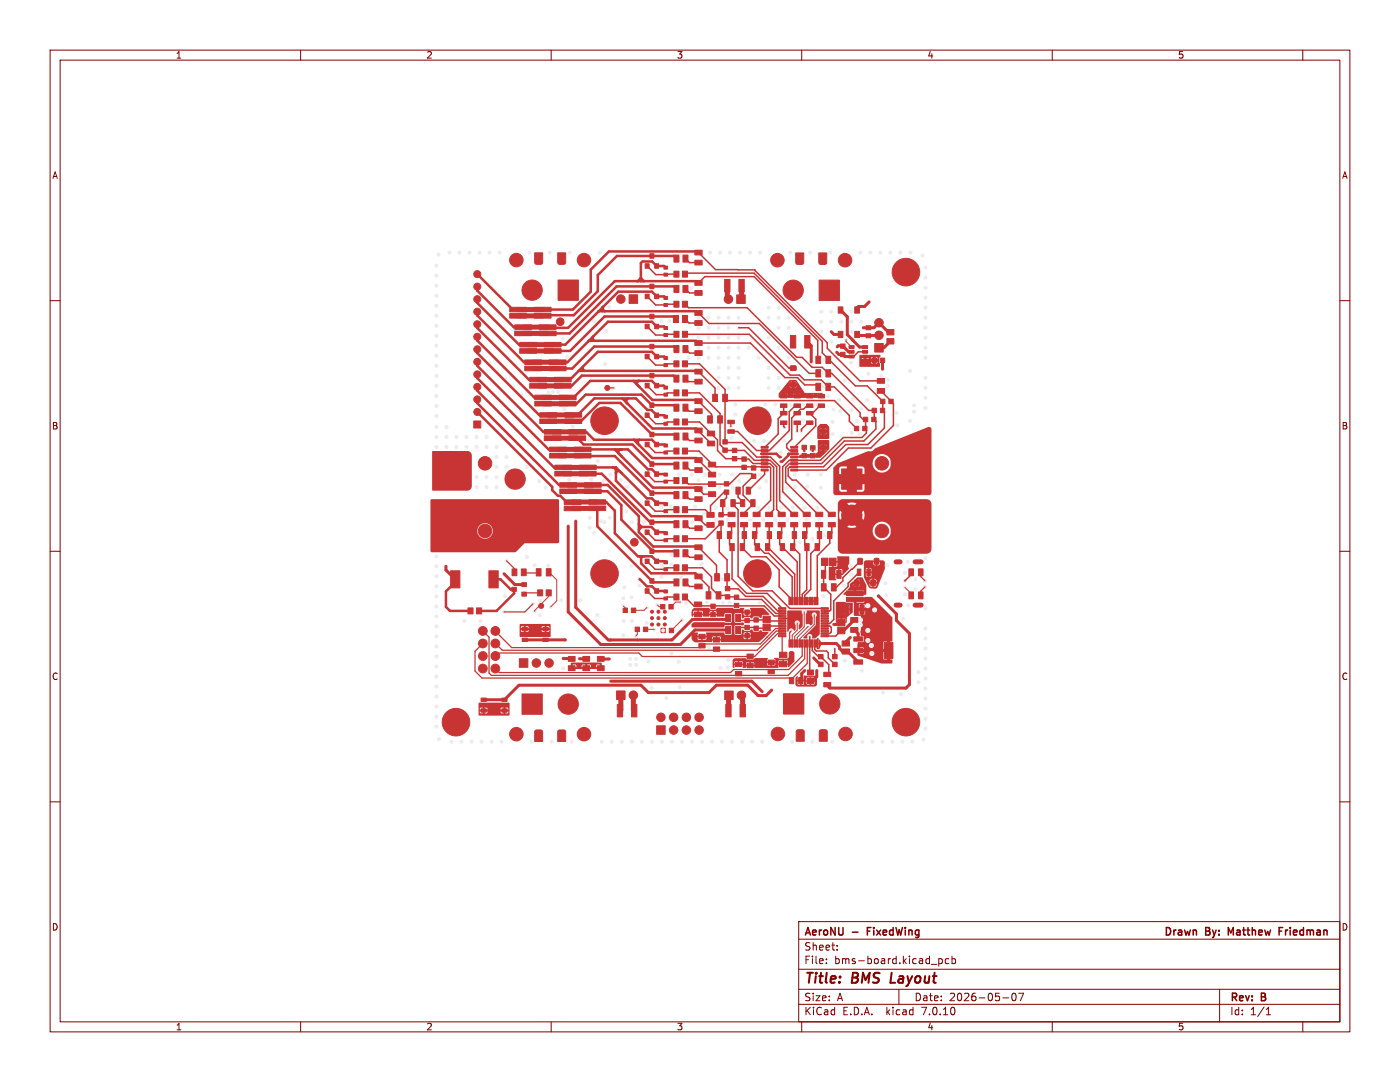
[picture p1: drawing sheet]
<svg xmlns="http://www.w3.org/2000/svg" width="279mm" height="216mm" viewBox="0 0 279 216" stroke-linecap="round" stroke-linejoin="round" font-family="sans-serif">
<defs><g id="words">
<g font-size="2.8" fill="#840000">
<text x="160.4" y="196.8">Title:</text>
<text x="170.1" y="196.8">BMS</text>
<text x="178.6" y="196.8">Layout</text>
</g>
<g font-size="2.1" fill="#840000">
<text x="160.4" y="189.9">Sheet:</text>
<text x="160.4" y="187.1">AeroNU</text>
<text x="170.1" y="187.1">-</text>
<text x="173.7" y="187.1">FixedWing</text>
<text x="232" y="187.1">Drawn</text>
<text x="240.5" y="187.1">By:</text>
<text x="245.6" y="187.1">Matthew</text>
<text x="256.3" y="187.1">Friedman</text>
<text x="160.4" y="192.6">File:</text>
<text x="166.5" y="192.6">bms-board.kicad_pcb</text>
<text x="160.4" y="202.8">KiCad</text>
<text x="160.4" y="200">Size:</text>
<text x="167" y="200">A</text>
<text x="168.1" y="202.8">E.D.A.</text>
<text x="177" y="202.8">kicad</text>
<text x="182.4" y="200">Date:</text>
<text x="184.2" y="202.8">7.0.10</text>
<text x="189.4" y="200">2026-05-07</text>
<text x="245.4" y="200.2">Rev:</text>
<text x="245.4" y="202.8">Id:</text>
<text x="249.5" y="202.8">1/1</text>
<text x="251.8" y="200.2">B</text>
</g>
<g font-size="1.8" fill="#840000">
<text x="35" y="11.9">1</text>
<text x="85" y="11.9">2</text>
<text x="135" y="11.9">3</text>
<text x="185" y="11.9">4</text>
<text x="235" y="11.9">5</text>
<text x="10.3" y="35.9">A</text>
<text x="267.7" y="35.9">A</text>
<text x="10.3" y="85.9">B</text>
<text x="267.7" y="85.9">B</text>
<text x="10.3" y="135.9">C</text>
<text x="267.7" y="135.9">C</text>
<text x="10.3" y="185.9">D</text>
<text x="267.7" y="185.9">D</text>
<text x="35" y="205.8">1</text>
<text x="85" y="205.8">2</text>
<text x="135" y="205.8">3</text>
<text x="185" y="205.8">4</text>
<text x="235" y="205.8">5</text>
</g>
</g></defs>
<g fill="none" stroke="#840000" stroke-width=".2">
<path d="M10 10h259.4v195.9h-259.4zM12 12h255.4v191.9h-255.4zM60 10v2M110 10v2M160 10v2M210 10v2M260 10v2M10 60h2M267.4 60h2M10 110h2M267.4 110h2M10 160h2"/>
<path d="M267.4 160h2M159.4 183.9h108v20h-108zM159.4 197.4h108M159.4 193.4h108M159.4 187.4h108M164.9 192.1v.2M164.9 191.4v.1M167.1 189.4v.2M167.1 188.7v.1M179.4 197.4v3M187.4 191.4l.4-.1 .3 .3-.2 .6h-.5M187.4 191.3v1.5"/>
<path d="M189.4 191.4l-.5-.1-.3 .3 .2 .6h.6M190 191.4l.4-.1 .3 .3-.1 .6h-.6M190 190.8v1.5M200.1 199.1h1.2M202.1 198.3l.2-.1a.8 .8 0 0 1 .5 .7 .8 .8 0 0 1-.5 .8 1 1 0 0 1-.2-1.4zM203.3 198.2h1l-.7 1.5M243.4 197.4v6.5M60 203.9v2M110 203.9v2M159.4 200.4h108M160 203.9v2M210 203.9v2"/>
<path d="M252.7 202.5h.9M252.7 201.4l.4-.4v1.5M260 203.9v2"/>
</g>
<path d="M177.9 194.1l-.2 2h1" fill="none" stroke="#840000" stroke-width=".4"/>
<path d="M173.1 185.8h.5M173.8 185.1h-.7v1.5M255.3 185.8h.5M256 185.1h-.7v1.5" fill="none" stroke="#840000" stroke-width=".3"/>
<g fill="#c83434" stroke="#c83434" stroke-width=".2">
<path d="M169.4 70.9h1v.5h-1z"/>
<path d="M169.4 69.9h1v.6h-1z"/>
<path d="M169.4 69h1v.5h-1z"/>
<path d="M172.2 69h1v.5h-1z"/>
<path d="M172.2 69.9h1v.6h-1z"/>
<path d="M172.2 70.9h1v.5h-1z"/>
<path d="M138.6 122.1h1.4v1h-1.4z"/>
<path d="M138.6 120.1h1.4v1h-1.4z"/>
<path d="M147.8 102.2h1.4v.9h-1.4z"/>
<path d="M147.8 104.3h1.4v.8h-1.4z"/>
<path d="M171.1 113.5h.7v1.3h-.7z"/>
<path d="M173 113.5h.7v1.3h-.7z"/>
<path d="M160.6 108.5h.9v1.4h-.9z"/>
<path d="M162.7 108.5h.8v1.4h-.8z"/>
<path d="M162.8 76.5h1v1.4h-1z"/>
<path d="M164.8 76.5h1v1.4h-1z"/>
<path d="M138.7 87.4h1.4v1h-1.4z"/>
<path d="M138.7 85.4h1.4v1h-1.4z"/>
<path d="M140.9 118.1h1v1.4h-1z"/>
<path d="M142.9 118.1h1v1.4h-1z"/>
<path d="M105.7 76.5h3.4v1h-3.4z"/>
<path d="M105.7 75.3h3.4v.9h-3.4z"/>
<path d="M132.5 107.5h.7v.6h-.7z"/>
<path d="M132.5 106.1h.7v.6h-.7z"/>
<path d="M136.2 77.8h1v1.2h-1z"/>
<path d="M134.5 77.8h1v1.2h-1z"/>
<path d="M162.9 119.2h.4v1.5h-.4z"/>
<path d="M162.5 119.2h.2v1.5h-.2z"/>
<path d="M161.9 119.2h.4v1.5h-.4z"/>
<path d="M161.5 119.2h.2v1.5h-.2z"/>
<path d="M160.9 119.2h.4v1.5h-.4z"/>
<path d="M160.5 119.2h.2v1.5h-.2z"/>
<path d="M159.9 119.2h.4v1.5h-.4z"/>
<path d="M159.5 119.2h.2v1.5h-.2z"/>
<path d="M158.9 119.2h.4v1.5h-.4z"/>
<path d="M158.5 119.2h.2v1.5h-.2z"/>
<path d="M157.9 119.2h.3v1.5h-.3z"/>
<path d="M157.5 119.2h.3v1.5h-.3z"/>
<path d="M155.4 121.3h1.4v.3h-1.4z"/>
<path d="M155.4 121.8h1.4v.3h-1.4z"/>
<path d="M155.4 122.3h1.4v.3h-1.4z"/>
<path d="M155.4 122.8h1.4v.3h-1.4z"/>
<path d="M155.4 123.3h1.4v.3h-1.4z"/>
<path d="M155.4 123.8h1.4v.3h-1.4z"/>
<path d="M155.4 124.3h1.4v.3h-1.4z"/>
<path d="M155.4 124.8h1.4v.3h-1.4z"/>
<path d="M155.4 125.3h1.4v.3h-1.4z"/>
<path d="M155.4 125.8h1.4v.3h-1.4z"/>
<path d="M155.4 126.3h1.4v.3h-1.4z"/>
<path d="M155.4 126.8h1.4v.3h-1.4z"/>
<path d="M157.5 127.7h.3v1.4h-.3z"/>
<path d="M157.9 127.7h.3v1.4h-.3z"/>
<path d="M158.5 127.7h.2v1.4h-.2z"/>
<path d="M158.9 127.7h.4v1.4h-.4z"/>
<path d="M159.5 127.7h.2v1.4h-.2z"/>
<path d="M159.9 127.7h.4v1.4h-.4z"/>
<path d="M160.5 127.7h.2v1.4h-.2z"/>
<path d="M160.9 127.7h.4v1.4h-.4z"/>
<path d="M161.5 127.7h.2v1.4h-.2z"/>
<path d="M161.9 127.7h.4v1.4h-.4z"/>
<path d="M162.5 127.7h.2v1.4h-.2z"/>
<path d="M162.9 127.7h.4v1.4h-.4z"/>
<path d="M163.9 126.8h1.4v.3h-1.4z"/>
<path d="M163.9 126.3h1.4v.3h-1.4z"/>
<path d="M163.9 125.8h1.4v.3h-1.4z"/>
<path d="M163.9 125.3h1.4v.3h-1.4z"/>
<path d="M163.9 124.8h1.4v.3h-1.4z"/>
<path d="M163.9 124.3h1.4v.3h-1.4z"/>
<path d="M163.9 123.8h1.4v.3h-1.4z"/>
<path d="M163.9 123.3h1.4v.3h-1.4z"/>
<path d="M163.9 122.8h1.4v.3h-1.4z"/>
<path d="M163.9 122.3h1.4v.3h-1.4z"/>
<path d="M163.9 121.8h1.4v.3h-1.4z"/>
<path d="M163.9 121.3h1.4v.3h-1.4z"/>
<path d="M159.4 135.2h.9v1.2h-.9z"/>
<path d="M157.5 135.2h.9v1.2h-.9z"/>
<path d="M146.8 125h1v1.4h-1z"/>
<path d="M144.8 125h1v1.4h-1z"/>
<path d="M175.1 75.5h1.4v1h-1.4z"/>
<path d="M175.1 77.5h1.4v1h-1.4z"/>
<path d="M177 65.8h1.4v1h-1.4z"/>
<path d="M177 67.6h1.4v1h-1.4z"/>
<path d="M86.4 100.6h6.9l.6 .3 .2 .5v6.1l-.3 .6-.5 .2h-6.9z"/>
<path d="M100.8 100.8h4v4h-4z"/>
<path d="M86.4 90.1h6.9l.6 .3 .2 .5v6.1l-.3 .6-.5 .2h-6.9z"/>
<path d="M168.9 119.2h3.4v.9h-3.4z"/>
<path d="M168.9 117.9h3.4v.9h-3.4z"/>
<path d="M145.9 99.7h.8v1.4h-.8z"/>
<path d="M143.8 99.7h.9v1.4h-.9z"/>
<path d="M101.7 62.6h3.4v.9h-3.4z"/>
<path d="M101.7 61.3h3.4v.9h-3.4z"/>
<path d="M115.6 94.1h3.4v.9h-3.4z"/>
<path d="M115.6 92.8h3.4v.9h-3.4z"/>
<path d="M119.2 132.8h1.4v1h-1.4z"/>
<path d="M119.2 131h1.4v1h-1.4z"/>
<path d="M111.6 80.1h3.4v.9h-3.4z"/>
<path d="M111.6 78.8h3.4v1h-3.4z"/>
<path d="M128.8 111.5h.8v1h-.8z"/>
<path d="M130.7 111.5h.8v1h-.8z"/>
<path d="M129.7 109.5h.8v1h-.8z"/>
<path d="M153.3 131.7h1.2v.9h-1.2z"/>
<path d="M153.3 133.6h1.2v.8h-1.2z"/>
<path d="M134.5 103.9h1v1.4h-1z"/>
<path d="M136.3 103.9h1v1.4h-1z"/>
<path d="M141.9 122.2h.8v.9h-.8z"/>
<path d="M141.9 120.5h.8v.9h-.8z"/>
<path d="M113.5 87h3.4v.9h-3.4z"/>
<path d="M113.5 85.7h3.4v.9h-3.4z"/>
<path d="M104.1 118.2h1v.8h-1z"/>
<path d="M104.1 116.2h1v.8h-1z"/>
<path d="M102.1 117.2h1v.8h-1z"/>
<path d="M183.3 113.5h.9v1.4h-.9z"/>
<path d="M181.4 113.5h.9v1.4h-.9z"/>
<path d="M148.9 97.2h.9v1.4h-.9z"/>
<path d="M146.9 97.2h.8v1.4h-.8z"/>
<path d="M126 121.3h.9v.9h-.9z"/>
<path d="M124.4 121.3h.8v.9h-.8z"/>
<path d="M109.6 73.1h3.4v.9h-3.4z"/>
<path d="M109.6 71.8h3.4v.9h-3.4z"/>
<path d="M138.7 104.9h1.4v1h-1.4z"/>
<path d="M138.7 102.9h1.4v1h-1.4z"/>
<path d="M171.2 111.5h.9v1h-.9z"/>
<path d="M174.5 111.5h.9v1h-.9z"/>
<path d="M162.8 73.8h1v1.4h-1z"/>
<path d="M164.8 73.8h1v1.4h-1z"/>
<path d="M139.5 126.6h1.2v.8h-1.2z"/>
<path d="M139.5 128.4h1.2v.9h-1.2z"/>
<path d="M145.7 108.5h.8v1.4h-.8z"/>
<path d="M147.7 108.5h.9v1.4h-.9z"/>
<path d="M164.4 134.1h1.4v.9h-1.4z"/>
<path d="M164.4 136.2h1.4v.9h-1.4z"/>
<path d="M134.5 109.7h1v1.4h-1z"/>
<path d="M136.3 109.7h1v1.4h-1z"/>
<path d="M138.7 81.6h1.4v.9h-1.4z"/>
<path d="M138.7 79.6h1.4v.9h-1.4z"/>
<path d="M109 117.7h1v1.2h-1z"/>
<path d="M107.3 117.7h1v1.2h-1z"/>
<path d="M113.4 132.8h1.4v1h-1.4z"/>
<path d="M113.4 131h1.4v1h-1.4z"/>
<path d="M144.6 97.8h.8v.8h-.8z"/>
<path d="M144.6 96.1h.8v.9h-.8z"/>
<path d="M150.3 102.2h1.4v.9h-1.4z"/>
<path d="M150.3 104.3h1.4v.8h-1.4z"/>
<path d="M150 94.6h.8v.9h-.8z"/>
<path d="M150 92.9h.8v.9h-.8z"/>
<path d="M142.2 78.7h1v1.4h-1z"/>
<path d="M144.2 78.7h1v1.4h-1z"/>
<path d="M155.6 130.1h1.4v1.2h-1.4z"/>
<path d="M155.6 131.9h1.4v1.2h-1.4z"/>
<path d="M132.5 113.3h.7v.6h-.7z"/>
<path d="M132.5 111.9h.7v.6h-.7z"/>
<path d="M149.1 132.4h1.2v.8h-1.2z"/>
<path d="M149.1 130.5h1.2v.9h-1.2z"/>
<path d="M138.7 110.7h1.4v1h-1.4z"/>
<path d="M138.7 108.7h1.4v1h-1.4z"/>
<path d="M136.2 118.5h1v1.2h-1z"/>
<path d="M134.5 118.5h1v1.2h-1z"/>
<path d="M107.7 83.6h3.4v.9h-3.4z"/>
<path d="M107.7 82.3h3.4v1h-3.4z"/>
<path d="M148.1 92.8h.8v.9h-.8z"/>
<path d="M148.1 91.2h.8v.8h-.8z"/>
<path d="M134.5 74.9h1v1.4h-1z"/>
<path d="M136.3 74.9h1v1.4h-1z"/>
<path d="M163.1 106.1h.9v1.4h-.9z"/>
<path d="M165.2 106.1h.8v1.4h-.8z"/>
<path d="M162.8 71.1h1v1.4h-1z"/>
<path d="M164.8 71.1h1v1.4h-1z"/>
<path d="M136.2 83.6h1v1.2h-1z"/>
<path d="M134.5 83.6h1v1.2h-1z"/>
<path d="M134.5 50.9h1v1.4h-1z"/>
<path d="M136.3 50.9h1v1.4h-1z"/>
<path d="M183.3 118.1h.9v1.4h-.9z"/>
<path d="M181.4 118.1h.9v1.4h-.9z"/>
<path d="M174 71.5h.9v.8h-.9z"/>
<path d="M175.7 71.5h.9v.8h-.9z"/>
<path d="M148.1 106.1h.9v1.4h-.9z"/>
<path d="M150.2 106.1h.8v1.4h-.8z"/>
<path d="M132.5 119.1h.7v.6h-.7z"/>
<path d="M132.5 117.7h.7v.6h-.7z"/>
<path d="M157.8 102.2h1.4v.9h-1.4z"/>
<path d="M157.8 104.3h1.4v.8h-1.4z"/>
<path d="M141.2 88h1.4v1h-1.4z"/>
<path d="M141.2 86h1.4v1h-1.4z"/>
<path d="M169.8 123.2h1.4v1h-1.4z"/>
<path d="M169.8 125.2h1.4v1h-1.4z"/>
<path d="M138.7 64h1.4v.9h-1.4z"/>
<path d="M138.7 62h1.4v.9h-1.4z"/>
<path d="M136.2 112.7h1v1.2h-1z"/>
<path d="M134.5 112.7h1v1.2h-1z"/>
<path d="M126 140.6h1.1v2.4h-1.1z"/>
<path d="M123.2 140.6h1.1v2.4h-1.1z"/>
<path d="M152.8 102.2h1.4v.9h-1.4z"/>
<path d="M152.8 104.3h1.4v.8h-1.4z"/>
<path d="M102.7 66.1h3.4v.9h-3.4z"/>
<path d="M102.7 64.8h3.4v.9h-3.4z"/>
<path d="M128.8 117.5h.8v.9h-.8z"/>
<path d="M130.7 117.5h.8v.9h-.8z"/>
<path d="M129.7 115.5h.8v.9h-.8z"/>
<path d="M106.7 80.1h3.4v.9h-3.4z"/>
<path d="M106.7 78.8h3.4v1h-3.4z"/>
<path d="M146.8 132.1h1.2v.9h-1.2z"/>
<path d="M146.8 134h1.2v.9h-1.2z"/>
<path d="M170.5 115.8h.9v1h-.9z"/>
<path d="M173.8 115.8h.9v1h-.9z"/>
<path d="M158.5 80.6h1.2v.7h-1.2z"/>
<path d="M158.5 78.7h1.2v.7h-1.2z"/>
<path d="M150.5 123.3h.8v.8h-.8z"/>
<path d="M150.5 124.9h.8v.9h-.8z"/>
<path d="M134.5 80.7h1v1.4h-1z"/>
<path d="M136.3 80.7h1v1.4h-1z"/>
<path d="M145.3 102.2h1.4v.9h-1.4z"/>
<path d="M145.3 104.3h1.4v.8h-1.4z"/>
<path d="M144.6 55.8h1.1v2.4h-1.1z"/>
<path d="M147.5 55.8h1v2.4h-1z"/>
<path d="M160.9 80.6h1.4v.7h-1.4z"/>
<path d="M160.9 78.7h1.4v.7h-1.4z"/>
<path d="M134.5 115.5h1v1.4h-1z"/>
<path d="M136.3 115.5h1v1.4h-1z"/>
<path d="M134.5 69h1v1.4h-1z"/>
<path d="M136.3 69h1v1.4h-1z"/>
<path d="M112.7 83.6h3.4v.9h-3.4z"/>
<path d="M112.7 82.3h3.4v1h-3.4z"/>
<path d="M128.8 58.7h.8v.9h-.8z"/>
<path d="M130.7 58.7h.8v.9h-.8z"/>
<path d="M129.7 56.7h.8v.9h-.8z"/>
<path d="M136.2 101.1h1v1.2h-1z"/>
<path d="M134.5 101.1h1v1.2h-1z"/>
<path d="M138.7 70h1.4v.9h-1.4z"/>
<path d="M138.7 68h1.4v.9h-1.4z"/>
<path d="M155.7 108.5h.9v1.4h-.9z"/>
<path d="M157.8 108.5h.8v1.4h-.8z"/>
<path d="M166.1 130.6h1v.9h-1z"/>
<path d="M166.1 132.1h1v.9h-1z"/>
<path d="M165.9 116.5h1v1.4h-1z"/>
<path d="M163.9 116.5h1v1.4h-1z"/>
<path d="M110.7 94.1h3.4v.9h-3.4z"/>
<path d="M110.7 92.8h3.4v.9h-3.4z"/>
<path d="M144.8 118.7h.8v.8h-.8z"/>
<path d="M144.8 117h.8v.9h-.8z"/>
<path d="M126.8 125.1h.8v.9h-.8z"/>
<path d="M128.4 125.1h.9v.9h-.9z"/>
<path d="M138.7 99.1h1.4v1h-1.4z"/>
<path d="M138.7 97.1h1.4v1h-1.4z"/>
<path d="M102.2 113.5h1v1.4h-1z"/>
<path d="M104 113.5h1v1.4h-1z"/>
<path d="M104.7 73.1h3.4v.9h-3.4z"/>
<path d="M104.7 71.8h3.4v.9h-3.4z"/>
<path d="M136.2 54.1h1v1.2h-1z"/>
<path d="M134.5 54.1h1v1.2h-1z"/>
<path d="M167.2 123.5h1.4v1.3h-1.4z"/>
<path d="M167.2 125.2h1.4v1.3h-1.4z"/>
<path d="M141.2 83h1v1.4h-1z"/>
<path d="M143.2 83h1v1.4h-1z"/>
<path d="M153.1 106.1h.9v1.4h-.9z"/>
<path d="M155.2 106.1h.8v1.4h-.8z"/>
<path d="M128.8 105.8h.8v.9h-.8z"/>
<path d="M130.7 105.8h.8v.9h-.8z"/>
<path d="M129.7 103.8h.8v.9h-.8z"/>
<path d="M174 81.5h.9v.8h-.9z"/>
<path d="M175.7 81.5h.9v.8h-.9z"/>
<path d="M161.7 88.9h1v.9h-1z"/>
<path d="M161.7 90.5h1v.9h-1z"/>
<path d="M141.4 94.2h1.4v1h-1.4z"/>
<path d="M141.4 92.2h1.4v1h-1.4z"/>
<path d="M136.2 66.1h1v1.2h-1z"/>
<path d="M134.5 66.1h1v1.2h-1z"/>
<path d="M151.9 89.1h1.4v.3h-1.4z"/>
<path d="M151.9 89.7h1.4v.4h-1.4z"/>
<path d="M151.9 90.4h1.4v.3h-1.4z"/>
<path d="M151.9 91h1.4v.4h-1.4z"/>
<path d="M151.9 91.7h1.4v.3h-1.4z"/>
<path d="M151.9 92.3h1.4v.4h-1.4z"/>
<path d="M151.9 93h1.4v.3h-1.4z"/>
<path d="M151.9 93.6h1.4v.4h-1.4z"/>
<path d="M157.8 93.6h1.4v.4h-1.4z"/>
<path d="M157.8 93h1.4v.3h-1.4z"/>
<path d="M157.8 92.3h1.4v.4h-1.4z"/>
<path d="M157.8 91.7h1.4v.3h-1.4z"/>
<path d="M157.8 91h1.4v.4h-1.4z"/>
<path d="M157.8 90.4h1.4v.3h-1.4z"/>
<path d="M157.8 89.7h1.4v.4h-1.4z"/>
<path d="M157.8 89.1h1.4v.3h-1.4z"/>
<path d="M136.2 106.9h1v1.2h-1z"/>
<path d="M134.5 106.9h1v1.2h-1z"/>
<path d="M128.8 94.1h.8v1h-.8z"/>
<path d="M130.7 94.1h.8v1h-.8z"/>
<path d="M129.7 92.1h.8v1h-.8z"/>
<path d="M170.5 85.1h.9v.8h-.9z"/>
<path d="M172.2 85.1h.8v.8h-.8z"/>
<path d="M155.7 82.1h1.3v.7h-1.3z"/>
<path d="M155.7 84h1.3v.7h-1.3z"/>
<path d="M95.1 121.3h1v1.2h-1z"/>
<path d="M93.4 121.3h1v1.2h-1z"/>
<path d="M172.3 83.3h.9v.8h-.9z"/>
<path d="M174 83.3h.8v.8h-.8z"/>
<path d="M128.8 70.7h.8v.9h-.8z"/>
<path d="M130.7 70.7h.8v.9h-.8z"/>
<path d="M129.7 68.7h.8v.9h-.8z"/>
<path d="M128.8 76.5h.8v.9h-.8z"/>
<path d="M130.7 76.5h.8v.9h-.8z"/>
<path d="M129.7 74.5h.8v.9h-.8z"/>
<path d="M136.2 95.3h1v1.2h-1z"/>
<path d="M134.5 95.3h1v1.2h-1z"/>
<path d="M110.6 76.5h3.4v1h-3.4z"/>
<path d="M110.6 75.3h3.4v.9h-3.4z"/>
<path d="M134.5 92.2h1v1.4h-1z"/>
<path d="M136.3 92.2h1v1.4h-1z"/>
<path d="M143.1 106.1h.9v1.4h-.9z"/>
<path d="M145.2 106.1h.8v1.4h-.8z"/>
<path d="M158.5 82.1h1.2v.7h-1.2z"/>
<path d="M158.5 84h1.2v.7h-1.2z"/>
<path d="M138.7 75.7h1.4v.9h-1.4z"/>
<path d="M138.7 73.7h1.4v.9h-1.4z"/>
<path d="M142.6 114.5h1v1.4h-1z"/>
<path d="M144.6 114.5h1v1.4h-1z"/>
<path d="M114.6 90.5h3.3v.9h-3.3z"/>
<path d="M114.6 89.2h3.3v.9h-3.3z"/>
<path d="M134.4 63h1v1.4h-1z"/>
<path d="M136.2 63h1v1.4h-1z"/>
<path d="M109.7 90.5h3.3v.9h-3.3z"/>
<path d="M109.7 89.2h3.3v.9h-3.3z"/>
<path d="M132.5 72.6h.7v.6h-.7z"/>
<path d="M132.5 71.2h.7v.6h-.7z"/>
<path d="M148.7 123.4h.8v.8h-.8z"/>
<path d="M148.7 121.7h.8v.9h-.8z"/>
<path d="M116.6 97.6h3.4v.9h-3.4z"/>
<path d="M116.6 96.3h3.4v.9h-3.4z"/>
<path d="M157.8 76.3h1v.9h-1z"/>
<path d="M157.8 73h1v.9h-1z"/>
<path d="M167.3 66.1h.9v1.3h-.9z"/>
<path d="M170.6 66.1h.9v1.3h-.9z"/>
<path d="M170.6 61.2h.9v1.3h-.9z"/>
<path d="M167.3 61.2h.9v1.3h-.9z"/>
<path d="M152.3 124.6h1.4v1.3h-1.4z"/>
<path d="M152.3 122.9h1.4v1.4h-1.4z"/>
<path d="M160.9 82.1h1.4v.7h-1.4z"/>
<path d="M160.9 84h1.4v.7h-1.4z"/>
<path d="M112.6 101h3.4v.9h-3.4z"/>
<path d="M112.6 99.7h3.4v.9h-3.4z"/>
<path d="M128.8 88.3h.8v.8h-.8z"/>
<path d="M130.7 88.3h.8v.8h-.8z"/>
<path d="M129.7 86.3h.8v.8h-.8z"/>
<path d="M131.1 144.8h1.7v1.7h-1.7z"/>
<path d="M116.3 132.8h1.4v1h-1.4z"/>
<path d="M116.3 131h1.4v1h-1.4z"/>
<path d="M144.3 89.4h.8v.9h-.8z"/>
<path d="M144.3 87.7h.8v.9h-.8z"/>
<path d="M172.8 66.6h1v.8h-1z"/>
<path d="M172.8 65h1v.8h-1z"/>
<path d="M138.7 51.9h1.4v1h-1.4z"/>
<path d="M138.7 49.9h1.4v1h-1.4z"/>
<path d="M128.8 100h.8v.8h-.8z"/>
<path d="M130.7 100h.8v.8h-.8z"/>
<path d="M129.7 98h.8v.8h-.8z"/>
<path d="M138.7 58h1.4v.9h-1.4z"/>
<path d="M138.7 56h1.4v.9h-1.4z"/>
<path d="M136.2 72h1v1.2h-1z"/>
<path d="M134.5 72h1v1.2h-1z"/>
<path d="M107.6 66.1h3.4v.9h-3.4z"/>
<path d="M107.6 64.8h3.4v.9h-3.4z"/>
<path d="M143.5 103.9h.8v.9h-.8z"/>
<path d="M143.5 102.3h.8v.8h-.8z"/>
<path d="M161.1 135.4h1.2v1h-1.2z"/>
<path d="M161.1 133.7h1.2v1h-1.2z"/>
<path d="M108.4 127.3h1v.7h-1z"/>
<path d="M104.2 127.3h1v.7h-1z"/>
<path d="M108.4 125.2h1v.7h-1z"/>
<path d="M104.2 125.2h1v.7h-1z"/>
<path d="M141.1 104.3h1.4v.9h-1.4z"/>
<path d="M141.1 102.3h1.4v.9h-1.4z"/>
<path d="M103.7 69.6h3.4v.9h-3.4z"/>
<path d="M103.7 68.3h3.4v.9h-3.4z"/>
<path d="M106.6 62.6h3.4v.9h-3.4z"/>
<path d="M106.6 61.3h3.4v.9h-3.4z"/>
<path d="M155.7 80.6h1.3v.7h-1.3z"/>
<path d="M155.7 78.7h1.3v.7h-1.3z"/>
<path d="M142.4 127.2h1.2v.9h-1.2z"/>
<path d="M142.4 129.1h1.2v.9h-1.2z"/>
<path d="M150.7 108.5h.9v1.4h-.9z"/>
<path d="M152.8 108.5h.8v1.4h-.8z"/>
<path d="M134.5 86.4h1v1.4h-1z"/>
<path d="M136.3 86.4h1v1.4h-1z"/>
<path d="M97.6 113.9h1.8v3.4h-1.8z"/>
<path d="M89.9 113.9h1.9v3.4h-1.9z"/>
<path d="M168.5 120.8h.9v1.6h-.9z"/>
<path d="M171.6 120.8h.9v1.6h-.9z"/>
<path d="M157.7 67h1.1v2.4h-1.1z"/>
<path d="M160.6 67h1.1v2.4h-1.1z"/>
<path d="M132.5 90h.7v.6h-.7z"/>
<path d="M132.5 88.6h.7v.6h-.7z"/>
<path d="M146.8 122.6h1v1.4h-1z"/>
<path d="M144.8 122.6h1v1.4h-1z"/>
<path d="M148.7 124.8h.8v.8h-.8z"/>
<path d="M148.7 126.4h.8v.9h-.8z"/>
<path d="M108.6 69.6h3.4v.9h-3.4z"/>
<path d="M108.6 68.3h3.4v.9h-3.4z"/>
<path d="M132.5 60.6h.7v.6h-.7z"/>
<path d="M132.5 59.2h.7v.6h-.7z"/>
<path d="M108.6 87h3.4v.9h-3.4z"/>
<path d="M108.6 85.7h3.4v.9h-3.4z"/>
<path d="M128.8 82.4h.8v.9h-.8z"/>
<path d="M130.7 82.4h.8v.9h-.8z"/>
<path d="M129.7 80.4h.8v.9h-.8z"/>
<path d="M145.2 83.8h1.4v.7h-1.4z"/>
<path d="M145.2 85.7h1.4v.7h-1.4z"/>
<path d="M160.1 88.8h.8v.9h-.8z"/>
<path d="M160.1 90.5h.8v.9h-.8z"/>
<path d="M138.7 116.5h1.4v1h-1.4z"/>
<path d="M138.7 114.5h1.4v1h-1.4z"/>
<path d="M136.2 60.1h1v1.2h-1z"/>
<path d="M134.5 60.1h1v1.2h-1z"/>
<path d="M167 113.8h.9v1.6h-.9z"/>
<path d="M163.9 113.8h.9v1.6h-.9z"/>
<path d="M117.5 101h3.4v.9h-3.4z"/>
<path d="M117.5 99.7h3.4v.9h-3.4z"/>
<path d="M147.8 99.7h.8v1.4h-.8z"/>
<path d="M149.8 99.7h.9v1.4h-.9z"/>
<path d="M165.6 111.4h1.3v1.4h-1.3z"/>
<path d="M163.9 111.4h1.4v1.4h-1.4z"/>
<path d="M155.3 102.2h1.4v.9h-1.4z"/>
<path d="M155.3 104.3h1.4v.8h-1.4z"/>
<path d="M128.8 64.7h.8v.9h-.8z"/>
<path d="M130.7 64.7h.8v.9h-.8z"/>
<path d="M129.7 62.7h.8v.9h-.8z"/>
<path d="M165.3 102.2h1.4v.9h-1.4z"/>
<path d="M165.3 104.3h1.4v.8h-1.4z"/>
<path d="M141.4 98.1h1.4v1h-1.4z"/>
<path d="M141.4 96.1h1.4v1h-1.4z"/>
<path d="M147.7 140.6h1.1v2.4h-1.1z"/>
<path d="M144.8 140.6h1.1v2.4h-1.1z"/>
<path d="M132.5 66.6h.7v.6h-.7z"/>
<path d="M132.5 65.2h.7v.6h-.7z"/>
<path d="M163.8 88.9h1v.9h-1z"/>
<path d="M163.8 85.6h1v.9h-1z"/>
<path d="M146.6 118.7h.8v.9h-.8z"/>
<path d="M146.6 120.4h.8v.9h-.8z"/>
<path d="M131.9 125.4h.9v.8h-.9z"/>
<path d="M133.6 125.4h.8v.8h-.8z"/>
<path d="M138.7 93.3h1.4v1h-1.4z"/>
<path d="M138.7 91.3h1.4v1h-1.4z"/>
<path d="M175.7 79.7h.9v.8h-.9z"/>
<path d="M177.4 79.7h.9v.8h-.9z"/>
<path d="M163.3 132.1h1v.9h-1z"/>
<path d="M163.3 130.6h1v.9h-1z"/>
<path d="M96 139.3h1v.7h-1z"/>
<path d="M100.2 139.3h1v.7h-1z"/>
<path d="M96 141.4h1v.7h-1z"/>
<path d="M100.2 141.4h1v.7h-1z"/>
<path d="M128.8 52.6h.8v.9h-.8z"/>
<path d="M130.7 52.6h.8v.9h-.8z"/>
<path d="M129.7 50.6h.8v.9h-.8z"/>
<path d="M134.5 57h1v1.4h-1z"/>
<path d="M136.3 57h1v1.4h-1z"/>
<path d="M162.8 102.2h1.4v.9h-1.4z"/>
<path d="M162.8 104.3h1.4v.8h-1.4z"/>
<path d="M132.5 84.3h.7v.6h-.7z"/>
<path d="M132.5 82.9h.7v.6h-.7z"/>
<path d="M132.5 78.5h.7v.6h-.7z"/>
<path d="M132.5 77.1h.7v.6h-.7z"/>
<path d="M158.1 106.1h.9v1.4h-.9z"/>
<path d="M160.2 106.1h.8v1.4h-.8z"/>
<path d="M178.1 89.4l.5-.2h7v7.7h-7l-.6-.3-.1-.5v-6.1z"/>
<path d="M168 93.6h4v4h-4z"/>
<path d="M178.1 101.7l.5-.2h7v7.7h-7l-.6-.3-.1-.5v-6.1z"/>
<path d="M136.2 89.4h1v1.2h-1z"/>
<path d="M134.5 89.4h1v1.2h-1z"/>
<path d="M163.3 80.6h1.3v.7h-1.3z"/>
<path d="M163.3 78.7h1.3v.7h-1.3z"/>
<path d="M146.2 91.1h.8v.9h-.8z"/>
<path d="M146.2 89.4h.8v.9h-.8z"/>
<path d="M160.3 102.2h1.4v.9h-1.4z"/>
<path d="M160.3 104.3h1.4v.8h-1.4z"/>
<path d="M170.4 127.1h1.8v.8h-1.8z"/>
<path d="M170.4 129.4h1.8v.8h-1.8z"/>
<path d="M170.4 131.7h1.8v.8h-1.8z"/>
<path d="M176.4 128.2h1.8v3.2h-1.8z"/>
<path d="M134.5 98.1h1v1.4h-1z"/>
<path d="M136.3 98.1h1v1.4h-1z"/>
<path d="M132.5 54.5h.7v.6h-.7z"/>
<path d="M132.5 53.1h.7v.6h-.7z"/>
<path d="M111.7 97.6h3.4v.9h-3.4z"/>
<path d="M111.7 96.3h3.4v.9h-3.4z"/>
<path d="M131.8 120.6h.9v.9h-.9z"/>
<path d="M133.5 120.6h.9v.9h-.9z"/>
<path d="M167.8 70.3h.8v.9h-.8z"/>
<path d="M167.8 68.6h.8v.9h-.8z"/>
<path d="M132.5 95.8h.7v.6h-.7z"/>
<path d="M132.5 94.4h.7v.6h-.7z"/>
<path d="M132.5 101.7h.7v.6h-.7z"/>
<path d="M132.5 100.3h.7v.6h-.7z"/>
<path d="M109 113.5h1v1.4h-1z"/>
<path d="M107 113.5h1v1.4h-1z"/>
<path d="M168.1 127.9h1.4v1h-1.4z"/>
<path d="M168.1 129.5h1.4v1h-1.4z"/>
<path d="M103.7 131.5h1.7v1.7h-1.7z"/>
<path d="M156.4 138.4h4v4.1h-4z"/>
<path d="M159 145.8l.3-.2h.8l.3 .2 .1 2.1h-1.6z"/>
<path d="M163.6 145.8l.3-.2h.8l.3 .2 .1 2.1h-1.6z"/>
<path d="M94.5 84h1.5v1.4h-1.5z"/>
<path d="M174.6 68.6h1.7v1.7h-1.7z"/>
<path d="M123.1 137.9h1.7v1.7h-1.7z"/>
<path d="M125.5 58.8h1.7v1.7h-1.7z"/>
<path d="M163.5 55.9h4v4h-4z"/>
<path d="M163.4 50.5h1.6v1.9l-.2 .3-1 .1-.3-.2z"/>
<path d="M158.8 50.5h1.6v1.9l-.2 .3-1 .1-.3-.2z"/>
<path d="M111.4 55.9h4v4h-4z"/>
<path d="M111.3 50.4h1.6v1.9l-.2 .4h-1l-.3-.1z"/>
<path d="M106.7 50.4h1.6v1.9l-.2 .4h-1l-.3-.1z"/>
<path d="M144.6 137.9h1.7v1.7h-1.7z"/>
<path d="M147 58.9h1.7v1.7h-1.7z"/>
<path d="M104.2 138.5h4v4h-4z"/>
<path d="M106.8 145.8l.3-.2h.8l.3 .2 .1 2.1h-1.6z"/>
<path d="M111.4 145.8l.3-.2h.8l.3 .2 .1 2.1h-1.6z"/>
<circle cx="151.1" cy="114.4" r="2.75"/>
<circle cx="86.9" cy="107.7" r=".4"/>
<circle cx="88.2" cy="107.7" r=".4"/>
<circle cx="89.5" cy="107.7" r=".4"/>
<circle cx="90.8" cy="107.7" r=".4"/>
<circle cx="92.1" cy="107.7" r=".4"/>
<circle cx="93.4" cy="107.7" r=".4"/>
<circle cx="86.9" cy="106.4" r=".4"/>
<circle cx="88.2" cy="106.4" r=".4"/>
<circle cx="89.5" cy="106.4" r=".4"/>
<circle cx="90.8" cy="106.4" r=".4"/>
<circle cx="92.1" cy="106.4" r=".4"/>
<circle cx="93.4" cy="106.4" r=".4"/>
<circle cx="86.9" cy="105.1" r=".4"/>
<circle cx="88.2" cy="105.1" r=".4"/>
<circle cx="89.5" cy="105.1" r=".4"/>
<circle cx="90.8" cy="105.1" r=".4"/>
<circle cx="92.1" cy="105.1" r=".4"/>
<circle cx="93.4" cy="105.1" r=".4"/>
<circle cx="86.9" cy="103.8" r=".4"/>
<circle cx="88.2" cy="103.8" r=".4"/>
<circle cx="89.5" cy="103.8" r=".4"/>
<circle cx="90.8" cy="103.8" r=".4"/>
<circle cx="92.1" cy="103.8" r=".4"/>
<circle cx="93.4" cy="103.8" r=".4"/>
<circle cx="86.9" cy="102.5" r=".4"/>
<circle cx="88.2" cy="102.5" r=".4"/>
<circle cx="89.5" cy="102.5" r=".4"/>
<circle cx="90.8" cy="102.5" r=".4"/>
<circle cx="92.1" cy="102.5" r=".4"/>
<circle cx="93.4" cy="102.5" r=".4"/>
<circle cx="86.9" cy="101.2" r=".4"/>
<circle cx="88.2" cy="101.2" r=".4"/>
<circle cx="89.5" cy="101.2" r=".4"/>
<circle cx="90.8" cy="101.2" r=".4"/>
<circle cx="92.1" cy="101.2" r=".4"/>
<circle cx="93.4" cy="101.2" r=".4"/>
<circle cx="86.9" cy="97.2" r=".4"/>
<circle cx="88.2" cy="97.2" r=".4"/>
<circle cx="89.5" cy="97.2" r=".4"/>
<circle cx="90.8" cy="97.2" r=".4"/>
<circle cx="92.1" cy="97.2" r=".4"/>
<circle cx="93.4" cy="97.2" r=".4"/>
<circle cx="86.9" cy="95.9" r=".4"/>
<circle cx="88.2" cy="95.9" r=".4"/>
<circle cx="89.5" cy="95.9" r=".4"/>
<circle cx="90.8" cy="95.9" r=".4"/>
<circle cx="92.1" cy="95.9" r=".4"/>
<circle cx="93.4" cy="95.9" r=".4"/>
<circle cx="102.8" cy="95.6" r="2.02"/>
<circle cx="86.9" cy="94.6" r=".4"/>
<circle cx="88.2" cy="94.6" r=".4"/>
<circle cx="89.5" cy="94.6" r=".4"/>
<circle cx="90.8" cy="94.6" r=".4"/>
<circle cx="92.1" cy="94.6" r=".4"/>
<circle cx="93.4" cy="94.6" r=".4"/>
<circle cx="86.9" cy="93.3" r=".4"/>
<circle cx="88.2" cy="93.3" r=".4"/>
<circle cx="89.5" cy="93.3" r=".4"/>
<circle cx="90.8" cy="93.3" r=".4"/>
<circle cx="92.1" cy="93.3" r=".4"/>
<circle cx="93.4" cy="93.3" r=".4"/>
<circle cx="86.9" cy="92" r=".4"/>
<circle cx="88.2" cy="92" r=".4"/>
<circle cx="89.5" cy="92" r=".4"/>
<circle cx="90.8" cy="92" r=".4"/>
<circle cx="92.1" cy="92" r=".4"/>
<circle cx="93.4" cy="92" r=".4"/>
<circle cx="86.9" cy="90.7" r=".4"/>
<circle cx="88.2" cy="90.7" r=".4"/>
<circle cx="89.5" cy="90.7" r=".4"/>
<circle cx="90.8" cy="90.7" r=".4"/>
<circle cx="92.1" cy="90.7" r=".4"/>
<circle cx="93.4" cy="90.7" r=".4"/>
<circle cx="96.8" cy="92.4" r="1.35"/>
<circle cx="96.8" cy="105.9" r="1.35"/>
<circle cx="180.8" cy="54.3" r="2.75"/>
<circle cx="120.6" cy="83.9" r="2.75"/>
<circle cx="151.1" cy="83.9" r="2.75"/>
<circle cx="180.8" cy="144.1" r="2.75"/>
<circle cx="91" cy="144.1" r="2.75"/>
<circle cx="120.6" cy="114.4" r="2.75"/>
<circle cx="131.9" cy="143.1" r=".85"/>
<circle cx="134.4" cy="145.7" r=".85"/>
<circle cx="134.4" cy="143.1" r=".85"/>
<circle cx="137" cy="145.7" r=".85"/>
<circle cx="137" cy="143.1" r=".85"/>
<circle cx="139.5" cy="145.7" r=".85"/>
<circle cx="139.5" cy="143.1" r=".85"/>
<circle cx="108" cy="120.9" r=".5"/>
<circle cx="121.2" cy="77.4" r=".5"/>
<circle cx="185" cy="89.8" r=".4"/>
<circle cx="183.7" cy="89.8" r=".4"/>
<circle cx="182.4" cy="89.8" r=".4"/>
<circle cx="181.1" cy="89.8" r=".4"/>
<circle cx="179.8" cy="89.8" r=".4"/>
<circle cx="178.5" cy="89.8" r=".4"/>
<circle cx="185" cy="91.1" r=".4"/>
<circle cx="183.7" cy="91.1" r=".4"/>
<circle cx="182.4" cy="91.1" r=".4"/>
<circle cx="181.1" cy="91.1" r=".4"/>
<circle cx="179.8" cy="91.1" r=".4"/>
<circle cx="178.5" cy="91.1" r=".4"/>
<circle cx="185" cy="92.4" r=".4"/>
<circle cx="183.7" cy="92.4" r=".4"/>
<circle cx="182.4" cy="92.4" r=".4"/>
<circle cx="181.1" cy="92.4" r=".4"/>
<circle cx="179.8" cy="92.4" r=".4"/>
<circle cx="178.5" cy="92.4" r=".4"/>
<circle cx="185" cy="93.7" r=".4"/>
<circle cx="183.7" cy="93.7" r=".4"/>
<circle cx="182.4" cy="93.7" r=".4"/>
<circle cx="181.1" cy="93.7" r=".4"/>
<circle cx="179.8" cy="93.7" r=".4"/>
<circle cx="178.5" cy="93.7" r=".4"/>
<circle cx="185" cy="95" r=".4"/>
<circle cx="183.7" cy="95" r=".4"/>
<circle cx="182.4" cy="95" r=".4"/>
<circle cx="181.1" cy="95" r=".4"/>
<circle cx="179.8" cy="95" r=".4"/>
<circle cx="178.5" cy="95" r=".4"/>
<circle cx="185" cy="96.3" r=".4"/>
<circle cx="183.7" cy="96.3" r=".4"/>
<circle cx="182.4" cy="96.3" r=".4"/>
<circle cx="181.1" cy="96.3" r=".4"/>
<circle cx="179.8" cy="96.3" r=".4"/>
<circle cx="178.5" cy="96.3" r=".4"/>
<circle cx="185" cy="102.1" r=".4"/>
<circle cx="183.7" cy="102.1" r=".4"/>
<circle cx="182.4" cy="102.1" r=".4"/>
<circle cx="181.1" cy="102.1" r=".4"/>
<circle cx="179.8" cy="102.1" r=".4"/>
<circle cx="178.5" cy="102.1" r=".4"/>
<circle cx="170" cy="102.8" r="2.02"/>
<circle cx="185" cy="103.4" r=".4"/>
<circle cx="183.7" cy="103.4" r=".4"/>
<circle cx="182.4" cy="103.4" r=".4"/>
<circle cx="181.1" cy="103.4" r=".4"/>
<circle cx="179.8" cy="103.4" r=".4"/>
<circle cx="178.5" cy="103.4" r=".4"/>
<circle cx="185" cy="104.7" r=".4"/>
<circle cx="183.7" cy="104.7" r=".4"/>
<circle cx="182.4" cy="104.7" r=".4"/>
<circle cx="181.1" cy="104.7" r=".4"/>
<circle cx="179.8" cy="104.7" r=".4"/>
<circle cx="178.5" cy="104.7" r=".4"/>
<circle cx="185" cy="106" r=".4"/>
<circle cx="183.7" cy="106" r=".4"/>
<circle cx="182.4" cy="106" r=".4"/>
<circle cx="181.1" cy="106" r=".4"/>
<circle cx="179.8" cy="106" r=".4"/>
<circle cx="178.5" cy="106" r=".4"/>
<circle cx="185" cy="107.3" r=".4"/>
<circle cx="183.7" cy="107.3" r=".4"/>
<circle cx="182.4" cy="107.3" r=".4"/>
<circle cx="181.1" cy="107.3" r=".4"/>
<circle cx="179.8" cy="107.3" r=".4"/>
<circle cx="178.5" cy="107.3" r=".4"/>
<circle cx="185" cy="108.6" r=".4"/>
<circle cx="183.7" cy="108.6" r=".4"/>
<circle cx="182.4" cy="108.6" r=".4"/>
<circle cx="181.1" cy="108.6" r=".4"/>
<circle cx="179.8" cy="108.6" r=".4"/>
<circle cx="178.5" cy="108.6" r=".4"/>
<circle cx="176" cy="92.4" r="1.35"/>
<circle cx="176" cy="105.9" r="1.35"/>
<circle cx="107" cy="132.3" r=".85"/>
<circle cx="109.6" cy="132.3" r=".85"/>
<circle cx="159.7" cy="146.1" r=".4"/>
<circle cx="159.7" cy="147.4" r=".4"/>
<circle cx="164.3" cy="146.1" r=".4"/>
<circle cx="164.3" cy="147.4" r=".4"/>
<circle cx="165.6" cy="140.5" r="2.02"/>
<circle cx="155.3" cy="146.5" r="1.35"/>
<circle cx="168.7" cy="146.5" r="1.35"/>
<circle cx="95.2" cy="82.2" r=".7"/>
<circle cx="95.2" cy="79.7" r=".7"/>
<circle cx="95.2" cy="77.2" r=".7"/>
<circle cx="95.2" cy="74.7" r=".7"/>
<circle cx="95.2" cy="72.2" r=".7"/>
<circle cx="95.2" cy="69.7" r=".7"/>
<circle cx="95.2" cy="67.2" r=".7"/>
<circle cx="95.2" cy="64.7" r=".7"/>
<circle cx="95.2" cy="62.2" r=".7"/>
<circle cx="95.2" cy="59.7" r=".7"/>
<circle cx="95.2" cy="57.2" r=".7"/>
<circle cx="95.2" cy="54.7" r=".7"/>
<circle cx="126.6" cy="108.2" r=".77"/>
<circle cx="175.4" cy="66.9" r=".85"/>
<circle cx="175.4" cy="64.4" r=".85"/>
<circle cx="98.9" cy="125.9" r=".88"/>
<circle cx="98.9" cy="128.4" r=".88"/>
<circle cx="98.9" cy="130.9" r=".88"/>
<circle cx="98.9" cy="133.4" r=".88"/>
<circle cx="96.4" cy="125.9" r=".88"/>
<circle cx="96.4" cy="128.4" r=".88"/>
<circle cx="96.4" cy="130.9" r=".88"/>
<circle cx="96.4" cy="133.4" r=".88"/>
<circle cx="126.4" cy="138.7" r=".85"/>
<circle cx="123.9" cy="59.7" r=".85"/>
<circle cx="111.8" cy="64.2" r=".76"/>
<circle cx="132.7" cy="124.6" r=".3"/>
<circle cx="132.7" cy="123.3" r=".3"/>
<circle cx="132.7" cy="122.1" r=".3"/>
<circle cx="131.4" cy="124.6" r=".3"/>
<circle cx="131.4" cy="123.3" r=".3"/>
<circle cx="131.4" cy="122.1" r=".3"/>
<circle cx="130.1" cy="124.6" r=".3"/>
<circle cx="130.1" cy="123.3" r=".3"/>
<circle cx="130.1" cy="122.1" r=".3"/>
<circle cx="164.2" cy="52.3" r=".4"/>
<circle cx="164.2" cy="51" r=".4"/>
<circle cx="159.6" cy="52.3" r=".4"/>
<circle cx="159.6" cy="51" r=".4"/>
<circle cx="158.3" cy="57.9" r="2.02"/>
<circle cx="168.6" cy="51.9" r="1.35"/>
<circle cx="155.2" cy="51.9" r="1.35"/>
<circle cx="112.1" cy="52.2" r=".4"/>
<circle cx="112.1" cy="51" r=".4"/>
<circle cx="107.5" cy="52.2" r=".4"/>
<circle cx="107.5" cy="51" r=".4"/>
<circle cx="106.2" cy="57.9" r="2.02"/>
<circle cx="116.5" cy="51.9" r="1.35"/>
<circle cx="103.1" cy="51.9" r="1.35"/>
<circle cx="148" cy="138.7" r=".85"/>
<circle cx="145.4" cy="59.7" r=".85"/>
<circle cx="107.5" cy="146.2" r=".4"/>
<circle cx="107.5" cy="147.5" r=".4"/>
<circle cx="112.1" cy="146.2" r=".4"/>
<circle cx="112.1" cy="147.5" r=".4"/>
<circle cx="113.4" cy="140.5" r="2.02"/>
<circle cx="103.1" cy="146.5" r="1.35"/>
<circle cx="116.5" cy="146.5" r="1.35"/>
</g>
<g fill="none" stroke="#c83434" stroke-width="1">
<path d="M145.2 57v2.5l.2 .2M148 57v2.6l-.1 .1M103.4 61.8h4.9M103.4 63h4.9M104.4 65.3h4.9M104.4 66.5h4.9M105.4 68.8h4.9M105.4 70h4.9M106.4 72.3h4.9M106.4 73.5h4.9M107.4 75.7h4.9M107.4 77h4.9"/>
<path d="M108.4 79.3h4.9M108.4 80.6h4.9M109.4 82.8h5M109.4 84.1h5M110.3 86.2h4.9M110.3 87.4h4.9M111.4 89.7h4.9M111.4 90.9h4.9M112.4 93.3h4.9M112.4 94.5h4.9M113.4 96.8h4.9M113.4 98h4.9"/>
<path d="M114.3 101.5h4.9M119.2 100.2h-4.9M119.2 101.4v.1M178.8 112.1h.8M182.6 112.1h1.2M123.9 138.7v2.9l-.2 .2M126.4 138.7v2.9l.2 .2M145.5 138.7l-.1 3.1M148 138.7l.2 .3v2.8M178.8 120.8h.8M182.6 120.8h1.2M145.4 141.8h.1"/>
</g>
<g fill="#ececec" stroke="#ececec" stroke-width=".2">
<circle cx="170.6" cy="106.2" r=".3"/>
<circle cx="184.7" cy="125.4" r=".3"/>
<circle cx="184.6" cy="115.9" r=".3"/>
<circle cx="90.1" cy="148" r=".3"/>
<circle cx="124.1" cy="148" r=".3"/>
<circle cx="138" cy="57.5" r=".3"/>
<circle cx="168.3" cy="112.4" r=".3"/>
<circle cx="155.4" cy="75.4" r=".3"/>
<circle cx="157.2" cy="103.7" r=".3"/>
<circle cx="129.4" cy="132" r=".3"/>
<circle cx="152.1" cy="148" r=".3"/>
<circle cx="121.7" cy="103.3" r=".3"/>
<circle cx="159.7" cy="123.4" r=".3"/>
<circle cx="155.8" cy="91.2" r=".3"/>
<circle cx="145.2" cy="101.5" r=".3"/>
<circle cx="184.7" cy="77.4" r=".3"/>
<circle cx="181.6" cy="84" r=".3"/>
<circle cx="184.7" cy="65.4" r=".3"/>
<circle cx="175.9" cy="75" r=".3"/>
<circle cx="145.7" cy="50.4" r=".3"/>
<circle cx="173.7" cy="50.4" r=".3"/>
<circle cx="184.7" cy="75.4" r=".3"/>
<circle cx="126.1" cy="148" r=".3"/>
<circle cx="143.4" cy="71.4" r=".3"/>
<circle cx="143.7" cy="50.4" r=".3"/>
<circle cx="155.8" cy="90.3" r=".3"/>
<circle cx="163.5" cy="103.7" r=".3"/>
<circle cx="155.9" cy="101.3" r=".3"/>
<circle cx="117.7" cy="105.3" r=".3"/>
<circle cx="147.7" cy="50.4" r=".3"/>
<circle cx="156.6" cy="85.3" r=".3"/>
<circle cx="184.7" cy="133.4" r=".3"/>
<circle cx="87.1" cy="135" r=".3"/>
<circle cx="140.5" cy="102.5" r=".3"/>
<circle cx="138.1" cy="148" r=".3"/>
<circle cx="180.6" cy="100.2" r=".3"/>
<circle cx="179.7" cy="50.4" r=".3"/>
<circle cx="87.1" cy="75" r=".3"/>
<circle cx="124.4" cy="123.9" r=".3"/>
<circle cx="140.9" cy="122" r=".3"/>
<circle cx="150.1" cy="148" r=".3"/>
<circle cx="121.6" cy="61.3" r=".3"/>
<circle cx="112" cy="119.8" r=".3"/>
<circle cx="96.1" cy="148" r=".3"/>
<circle cx="124.4" cy="119.4" r=".3"/>
<circle cx="115.8" cy="119.8" r=".3"/>
<circle cx="152.2" cy="121.9" r=".3"/>
<circle cx="147.4" cy="75.4" r=".3"/>
<circle cx="172.6" cy="100.2" r=".3"/>
<circle cx="91.7" cy="50.4" r=".3"/>
<circle cx="143.8" cy="122" r=".3"/>
<circle cx="99.7" cy="50.4" r=".3"/>
<circle cx="100.1" cy="148" r=".3"/>
<circle cx="138.7" cy="101.1" r=".3"/>
<circle cx="87.1" cy="123" r=".3"/>
<circle cx="184.7" cy="111.4" r=".3"/>
<circle cx="171.7" cy="123.7" r=".3"/>
<circle cx="87.1" cy="131" r=".3"/>
<circle cx="127.6" cy="116.8" r=".3"/>
<circle cx="172.1" cy="148" r=".3"/>
<circle cx="184.7" cy="71.4" r=".3"/>
<circle cx="184.7" cy="67.4" r=".3"/>
<circle cx="132" cy="101.2" r=".3"/>
<circle cx="141.7" cy="50.4" r=".3"/>
<circle cx="149.7" cy="50.4" r=".3"/>
<circle cx="167.4" cy="120.6" r=".3"/>
<circle cx="141.4" cy="71.4" r=".3"/>
<circle cx="182.6" cy="100.2" r=".3"/>
<circle cx="143.4" cy="75.4" r=".3"/>
<circle cx="128.1" cy="148" r=".3"/>
<circle cx="149.4" cy="69.4" r=".3"/>
<circle cx="181.3" cy="120.8" r=".3"/>
<circle cx="149.7" cy="103.7" r=".3"/>
<circle cx="162.2" cy="90" r=".3"/>
<circle cx="87.1" cy="129" r=".3"/>
<circle cx="112.3" cy="67.6" r=".3"/>
<circle cx="184.7" cy="137.4" r=".3"/>
<circle cx="184.7" cy="131.4" r=".3"/>
<circle cx="120.6" cy="104.2" r=".3"/>
<circle cx="143.4" cy="73.4" r=".3"/>
<circle cx="138.1" cy="104.2" r=".3"/>
<circle cx="182.4" cy="80.9" r=".3"/>
<circle cx="175.7" cy="50.4" r=".3"/>
<circle cx="184.7" cy="59.4" r=".3"/>
<circle cx="161.5" cy="122.1" r=".3"/>
<circle cx="141.6" cy="124.6" r=".3"/>
<circle cx="100.6" cy="114.5" r=".3"/>
<circle cx="168.6" cy="108.2" r=".3"/>
<circle cx="176.1" cy="148" r=".3"/>
<circle cx="144.3" cy="127.5" r=".3"/>
<circle cx="157.8" cy="123.5" r=".3"/>
<circle cx="142.1" cy="148" r=".3"/>
<circle cx="117.6" cy="87.8" r=".3"/>
<circle cx="184.7" cy="55.4" r=".3"/>
<circle cx="108.3" cy="126.6" r=".3"/>
<circle cx="182.1" cy="148" r=".3"/>
<circle cx="134" cy="112.7" r=".3"/>
<circle cx="87.1" cy="139" r=".3"/>
<circle cx="150.6" cy="127.3" r=".3"/>
<circle cx="141.1" cy="120.2" r=".3"/>
<circle cx="109.7" cy="50.4" r=".3"/>
<circle cx="87.1" cy="119" r=".3"/>
<circle cx="174.1" cy="148" r=".3"/>
<circle cx="130.1" cy="137.3" r=".3"/>
<circle cx="166.2" cy="84.2" r=".3"/>
<circle cx="146.3" cy="124.5" r=".3"/>
<circle cx="151.3" cy="101.3" r=".3"/>
<circle cx="118.6" cy="106.3" r=".3"/>
<circle cx="115.6" cy="132.6" r=".3"/>
<circle cx="180.2" cy="123.5" r=".3"/>
<circle cx="142.9" cy="103.7" r=".3"/>
<circle cx="178.6" cy="100.2" r=".3"/>
<circle cx="158.2" cy="101.3" r=".3"/>
<circle cx="148.1" cy="148" r=".3"/>
<circle cx="170.6" cy="108.2" r=".3"/>
<circle cx="183.3" cy="136.1" r=".3"/>
<circle cx="135.5" cy="132.1" r=".3"/>
<circle cx="145.4" cy="71.4" r=".3"/>
<circle cx="110.1" cy="148" r=".3"/>
<circle cx="119.9" cy="104" r=".3"/>
<circle cx="118.4" cy="132.6" r=".3"/>
<circle cx="147.4" cy="127.3" r=".3"/>
<circle cx="163.2" cy="123.3" r=".3"/>
<circle cx="174" cy="130.4" r=".3"/>
<circle cx="151.7" cy="50.4" r=".3"/>
<circle cx="87.1" cy="137" r=".3"/>
<circle cx="172.6" cy="106.2" r=".3"/>
<circle cx="133.8" cy="101" r=".3"/>
<circle cx="87.1" cy="127" r=".3"/>
<circle cx="136.1" cy="123.7" r=".3"/>
<circle cx="117.7" cy="103.3" r=".3"/>
<circle cx="138.7" cy="127.4" r=".3"/>
<circle cx="87.1" cy="83" r=".3"/>
<circle cx="162.4" cy="131.3" r=".3"/>
<circle cx="178.9" cy="82.4" r=".3"/>
<circle cx="184.7" cy="143.4" r=".3"/>
<circle cx="180.1" cy="148" r=".3"/>
<circle cx="162.1" cy="148" r=".3"/>
<circle cx="94.1" cy="148" r=".3"/>
<circle cx="171.7" cy="124.7" r=".3"/>
<circle cx="87.1" cy="55" r=".3"/>
<circle cx="153.5" cy="101.3" r=".3"/>
<circle cx="132.1" cy="148" r=".3"/>
<circle cx="158.1" cy="148" r=".3"/>
<circle cx="145.8" cy="85.1" r=".3"/>
<circle cx="145.2" cy="103.7" r=".3"/>
<circle cx="107.8" cy="119.8" r=".3"/>
<circle cx="184.7" cy="63.4" r=".3"/>
<circle cx="87.1" cy="141" r=".3"/>
<circle cx="97" cy="140.7" r=".3"/>
<circle cx="100.1" cy="140.7" r=".3"/>
<circle cx="146.3" cy="122" r=".3"/>
<circle cx="113.2" cy="71.2" r=".3"/>
<circle cx="160.6" cy="133.8" r=".3"/>
<circle cx="177.1" cy="112.8" r=".3"/>
<circle cx="87.1" cy="63" r=".3"/>
<circle cx="177.7" cy="50.4" r=".3"/>
<circle cx="87.1" cy="69" r=".3"/>
<circle cx="184.7" cy="127.4" r=".3"/>
<circle cx="153.4" cy="67.4" r=".3"/>
<circle cx="171.7" cy="50.4" r=".3"/>
<circle cx="166.1" cy="148" r=".3"/>
<circle cx="159.1" cy="86.1" r=".3"/>
<circle cx="184.7" cy="121.4" r=".3"/>
<circle cx="140.1" cy="148" r=".3"/>
<circle cx="87.5" cy="50.8" r=".3"/>
<circle cx="87.1" cy="79" r=".3"/>
<circle cx="158" cy="130.5" r=".3"/>
<circle cx="87.1" cy="145" r=".3"/>
<circle cx="181.7" cy="50.4" r=".3"/>
<circle cx="145.4" cy="73.4" r=".3"/>
<circle cx="174.6" cy="108.2" r=".3"/>
<circle cx="169.7" cy="127.2" r=".3"/>
<circle cx="161" cy="103.7" r=".3"/>
<circle cx="145.4" cy="69.4" r=".3"/>
<circle cx="92.1" cy="148" r=".3"/>
<circle cx="166.4" cy="124.6" r=".3"/>
<circle cx="87.6" cy="147.5" r=".3"/>
<circle cx="168.6" cy="106.2" r=".3"/>
<circle cx="171" cy="84" r=".3"/>
<circle cx="176.6" cy="100.2" r=".3"/>
<circle cx="143.4" cy="77.4" r=".3"/>
<circle cx="153.4" cy="75.4" r=".3"/>
<circle cx="135.8" cy="120.1" r=".3"/>
<circle cx="147.4" cy="71.4" r=".3"/>
<circle cx="176.6" cy="102.2" r=".3"/>
<circle cx="167.1" cy="69.2" r=".3"/>
<circle cx="87.1" cy="143" r=".3"/>
<circle cx="127.6" cy="115.5" r=".3"/>
<circle cx="163.1" cy="101.3" r=".3"/>
<circle cx="137.4" cy="71.4" r=".3"/>
<circle cx="161.3" cy="124.2" r=".3"/>
<circle cx="87.1" cy="71" r=".3"/>
<circle cx="153.4" cy="73.4" r=".3"/>
<circle cx="176.7" cy="116.4" r=".3"/>
<circle cx="166.6" cy="129.4" r=".3"/>
<circle cx="155.4" cy="77.4" r=".3"/>
<circle cx="105.7" cy="50.4" r=".3"/>
<circle cx="141.4" cy="69.4" r=".3"/>
<circle cx="184.6" cy="117.1" r=".3"/>
<circle cx="144.1" cy="148" r=".3"/>
<circle cx="87.1" cy="111" r=".3"/>
<circle cx="182.4" cy="82.1" r=".3"/>
<circle cx="126.9" cy="126.9" r=".3"/>
<circle cx="173.4" cy="60.3" r=".3"/>
<circle cx="124.6" cy="117.2" r=".3"/>
<circle cx="147.4" cy="73.4" r=".3"/>
<circle cx="184.7" cy="129.4" r=".3"/>
<circle cx="176.1" cy="73.7" r=".3"/>
<circle cx="155.4" cy="69.4" r=".3"/>
<circle cx="155.4" cy="65.4" r=".3"/>
<circle cx="184.7" cy="135.4" r=".3"/>
<circle cx="119.3" cy="92" r=".3"/>
<circle cx="130.1" cy="148" r=".3"/>
<circle cx="160.6" cy="101.3" r=".3"/>
<circle cx="160.5" cy="90" r=".3"/>
<circle cx="95.9" cy="123.9" r=".3"/>
<circle cx="173.1" cy="79.8" r=".3"/>
<circle cx="157.4" cy="63.4" r=".3"/>
<circle cx="145.4" cy="77.4" r=".3"/>
<circle cx="147.4" cy="69.4" r=".3"/>
<circle cx="184.7" cy="69.4" r=".3"/>
<circle cx="168.6" cy="131.8" r=".3"/>
<circle cx="161.7" cy="50.4" r=".3"/>
<circle cx="93.7" cy="50.4" r=".3"/>
<circle cx="126.1" cy="104.2" r=".3"/>
<circle cx="139.4" cy="69.4" r=".3"/>
<circle cx="113.7" cy="50.4" r=".3"/>
<circle cx="171.6" cy="86.6" r=".3"/>
<circle cx="105.3" cy="126.6" r=".3"/>
<circle cx="179.8" cy="138.5" r=".3"/>
<circle cx="184.7" cy="61.4" r=".3"/>
<circle cx="184.6" cy="100.2" r=".3"/>
<circle cx="120.1" cy="148" r=".3"/>
<circle cx="157.4" cy="71.4" r=".3"/>
<circle cx="101.1" cy="111.9" r=".3"/>
<circle cx="155.8" cy="92.1" r=".3"/>
<circle cx="87.1" cy="67" r=".3"/>
<circle cx="178.1" cy="148" r=".3"/>
<circle cx="142.8" cy="101.3" r=".3"/>
<circle cx="163" cy="133.8" r=".3"/>
<circle cx="184.7" cy="53.4" r=".3"/>
<circle cx="184.7" cy="141.4" r=".3"/>
<circle cx="134" cy="110.8" r=".3"/>
<circle cx="134" cy="130.4" r=".3"/>
<circle cx="151.4" cy="71.4" r=".3"/>
<circle cx="113.4" cy="105" r=".3"/>
<circle cx="155.4" cy="61.4" r=".3"/>
<circle cx="87.1" cy="133" r=".3"/>
<circle cx="172.3" cy="65.4" r=".3"/>
<circle cx="87.1" cy="57" r=".3"/>
<circle cx="87.1" cy="113" r=".3"/>
<circle cx="87.1" cy="61" r=".3"/>
<circle cx="170" cy="86.4" r=".3"/>
<circle cx="124.4" cy="120.9" r=".3"/>
<circle cx="174.6" cy="102.2" r=".3"/>
<circle cx="87.1" cy="53" r=".3"/>
<circle cx="166.2" cy="86.6" r=".3"/>
<circle cx="143.4" cy="69.4" r=".3"/>
<circle cx="176.9" cy="118.8" r=".3"/>
<circle cx="114.1" cy="148" r=".3"/>
<circle cx="147.4" cy="131.7" r=".3"/>
<circle cx="135.6" cy="137.1" r=".3"/>
<circle cx="122.1" cy="148" r=".3"/>
<circle cx="87.1" cy="59" r=".3"/>
<circle cx="87.1" cy="73" r=".3"/>
<circle cx="155.4" cy="63.4" r=".3"/>
<circle cx="151.2" cy="132.5" r=".3"/>
<circle cx="87.1" cy="115" r=".3"/>
<circle cx="172.6" cy="104.2" r=".3"/>
<circle cx="173.9" cy="128.8" r=".3"/>
<circle cx="139.4" cy="71.4" r=".3"/>
<circle cx="153.4" cy="77.4" r=".3"/>
<circle cx="136.1" cy="148" r=".3"/>
<circle cx="181.6" cy="74" r=".3"/>
<circle cx="176.6" cy="108.2" r=".3"/>
<circle cx="152.3" cy="103.7" r=".3"/>
<circle cx="128.5" cy="104.2" r=".3"/>
<circle cx="106.1" cy="148" r=".3"/>
<circle cx="157.4" cy="65.4" r=".3"/>
<circle cx="119.7" cy="50.4" r=".3"/>
<circle cx="183.3" cy="134.1" r=".3"/>
<circle cx="87.1" cy="121" r=".3"/>
<circle cx="173.3" cy="74.6" r=".3"/>
<circle cx="165.7" cy="50.4" r=".3"/>
<circle cx="153.4" cy="61.4" r=".3"/>
<circle cx="176.2" cy="138.2" r=".3"/>
<circle cx="132.1" cy="112.9" r=".3"/>
<circle cx="184.7" cy="79.4" r=".3"/>
<circle cx="166.2" cy="113.4" r=".3"/>
<circle cx="184.7" cy="57.4" r=".3"/>
<circle cx="168.6" cy="100.2" r=".3"/>
<circle cx="144.1" cy="115.6" r=".3"/>
<circle cx="184.7" cy="81.4" r=".3"/>
<circle cx="98.1" cy="148" r=".3"/>
<circle cx="181.2" cy="112.1" r=".3"/>
<circle cx="87.1" cy="77" r=".3"/>
<circle cx="184.7" cy="145.4" r=".3"/>
<circle cx="89.7" cy="50.4" r=".3"/>
<circle cx="174.6" cy="100.2" r=".3"/>
<circle cx="153.4" cy="63.4" r=".3"/>
<circle cx="87.1" cy="117" r=".3"/>
<circle cx="172.6" cy="108.2" r=".3"/>
<circle cx="184.7" cy="139.4" r=".3"/>
<circle cx="87.1" cy="125" r=".3"/>
<circle cx="145.4" cy="75.4" r=".3"/>
<circle cx="95.7" cy="50.4" r=".3"/>
<circle cx="159.9" cy="86" r=".3"/>
<circle cx="146.1" cy="148" r=".3"/>
<circle cx="134.1" cy="148" r=".3"/>
<circle cx="184.1" cy="51" r=".3"/>
<circle cx="97.7" cy="50.4" r=".3"/>
<circle cx="150.7" cy="121.9" r=".3"/>
<circle cx="157.7" cy="50.4" r=".3"/>
<circle cx="184.3" cy="147.6" r=".3"/>
<circle cx="133" cy="139.3" r=".3"/>
<circle cx="147.4" cy="77.4" r=".3"/>
<circle cx="154.7" cy="103.7" r=".3"/>
<circle cx="87.1" cy="65" r=".3"/>
<circle cx="87.1" cy="81" r=".3"/>
<circle cx="92.7" cy="123.9" r=".3"/>
<circle cx="168.4" cy="116.8" r=".3"/>
<circle cx="125" cy="102" r=".3"/>
<circle cx="172" cy="133.8" r=".3"/>
<circle cx="169.9" cy="81.8" r=".3"/>
<circle cx="126" cy="119.2" r=".3"/>
<circle cx="125.8" cy="131.5" r=".3"/>
<circle cx="132.3" cy="125.8" r=".3"/>
<circle cx="126.1" cy="123.9" r=".3"/>
<circle cx="140" cy="112.5" r=".3"/>
<circle cx="119.2" cy="122.7" r=".3"/>
<circle cx="127" cy="131.5" r=".3"/>
<circle cx="100.8" cy="118.9" r=".3"/>
<circle cx="143.8" cy="133.3" r=".3"/>
<circle cx="145.3" cy="131.7" r=".3"/>
<circle cx="127" cy="132.7" r=".3"/>
<circle cx="136.9" cy="120.3" r=".3"/>
<circle cx="144.3" cy="120.2" r=".3"/>
<circle cx="125.8" cy="132.7" r=".3"/>
<circle cx="171.9" cy="81.6" r=".3"/>
<circle cx="129.1" cy="124.3" r=".3"/>
<circle cx="131.2" cy="120.7" r=".3"/>
<circle cx="126" cy="112.9" r=".3"/>
<circle cx="129.1" cy="121.2" r=".3"/>
<circle cx="124.4" cy="126.8" r=".3"/>
<circle cx="167.7" cy="82" r=".3"/>
<circle cx="132" cy="115.2" r=".3"/>
<circle cx="170.2" cy="79.7" r=".3"/>
<circle cx="145.6" cy="120.2" r=".3"/>
<circle cx="168.6" cy="76" r=".3"/>
<circle cx="167" cy="70.3" r=".3"/>
<circle cx="145.3" cy="133.2" r=".3"/>
<circle cx="141.5" cy="129.1" r=".3"/>
<circle cx="107.8" cy="122.8" r=".3"/>
<circle cx="130.5" cy="125.6" r=".3"/>
<circle cx="135.9" cy="115.2" r=".3"/>
<circle cx="141.4" cy="65.4" r=".3"/>
<circle cx="91.1" cy="87.2" r=".3"/>
<circle cx="172.6" cy="98.2" r=".3"/>
<circle cx="95.1" cy="87.2" r=".3"/>
<circle cx="158.7" cy="97.2" r=".3"/>
<circle cx="172.6" cy="92.2" r=".3"/>
<circle cx="132" cy="64.1" r=".3"/>
<circle cx="147.5" cy="96" r=".3"/>
<circle cx="99.1" cy="91.2" r=".3"/>
<circle cx="97.1" cy="95.2" r=".3"/>
<circle cx="147.4" cy="63.4" r=".3"/>
<circle cx="93.1" cy="89.2" r=".3"/>
<circle cx="105.1" cy="93.2" r=".3"/>
<circle cx="170.6" cy="92.2" r=".3"/>
<circle cx="173.4" cy="112.1" r=".3"/>
<circle cx="143.6" cy="97.3" r=".3"/>
<circle cx="143.4" cy="67.4" r=".3"/>
<circle cx="147.4" cy="67.4" r=".3"/>
<circle cx="101.1" cy="93.2" r=".3"/>
<circle cx="145.4" cy="67.4" r=".3"/>
<circle cx="182.6" cy="98.2" r=".3"/>
<circle cx="143.6" cy="94.7" r=".3"/>
<circle cx="140.7" cy="97.3" r=".3"/>
<circle cx="174.6" cy="90.2" r=".3"/>
<circle cx="87.1" cy="89.2" r=".3"/>
<circle cx="151.6" cy="94.7" r=".3"/>
<circle cx="91.1" cy="89.2" r=".3"/>
<circle cx="138.1" cy="94.7" r=".3"/>
<circle cx="180.6" cy="88.2" r=".3"/>
<circle cx="176.1" cy="112.5" r=".3"/>
<circle cx="152.9" cy="96" r=".3"/>
<circle cx="97.1" cy="87.2" r=".3"/>
<circle cx="164.3" cy="87.2" r=".3"/>
<circle cx="158.6" cy="94.7" r=".3"/>
<circle cx="161.2" cy="94.7" r=".3"/>
<circle cx="145.4" cy="65.4" r=".3"/>
<circle cx="139.4" cy="95.8" r=".3"/>
<circle cx="122.5" cy="77.4" r=".3"/>
<circle cx="99.1" cy="95.2" r=".3"/>
<circle cx="121.8" cy="94.7" r=".3"/>
<circle cx="141.4" cy="63.4" r=".3"/>
<circle cx="184.6" cy="88.2" r=".3"/>
<circle cx="141.4" cy="67.4" r=".3"/>
<circle cx="118" cy="95.7" r=".3"/>
<circle cx="164.3" cy="85" r=".3"/>
<circle cx="163.8" cy="94.7" r=".3"/>
<circle cx="108.9" cy="97.3" r=".3"/>
<circle cx="121" cy="66" r=".3"/>
<circle cx="95.1" cy="95.2" r=".3"/>
<circle cx="99.1" cy="93.2" r=".3"/>
<circle cx="146.2" cy="97.3" r=".3"/>
<circle cx="89.1" cy="87.2" r=".3"/>
<circle cx="184.6" cy="86.2" r=".3"/>
<circle cx="139.4" cy="67.4" r=".3"/>
<circle cx="176.6" cy="96.2" r=".3"/>
<circle cx="87.1" cy="85.2" r=".3"/>
<circle cx="113.6" cy="95.7" r=".3"/>
<circle cx="89.1" cy="85.2" r=".3"/>
<circle cx="151.6" cy="97.3" r=".3"/>
<circle cx="89.1" cy="89.2" r=".3"/>
<circle cx="101.1" cy="91.2" r=".3"/>
<circle cx="182.6" cy="88.2" r=".3"/>
<circle cx="143.4" cy="63.4" r=".3"/>
<circle cx="99.1" cy="89.2" r=".3"/>
<circle cx="178.6" cy="98.2" r=".3"/>
<circle cx="107.6" cy="96" r=".3"/>
<circle cx="93.1" cy="87.2" r=".3"/>
<circle cx="161.1" cy="97.1" r=".3"/>
<circle cx="146.2" cy="94.7" r=".3"/>
<circle cx="120.5" cy="96" r=".3"/>
<circle cx="140.7" cy="94.7" r=".3"/>
<circle cx="145.4" cy="63.4" r=".3"/>
<circle cx="135.5" cy="94.7" r=".3"/>
<circle cx="180.6" cy="98.2" r=".3"/>
<circle cx="133.6" cy="64.1" r=".3"/>
<circle cx="163.8" cy="97.3" r=".3"/>
<circle cx="174.6" cy="96.2" r=".3"/>
<circle cx="99.1" cy="97.2" r=".3"/>
<circle cx="125.2" cy="97.1" r=".3"/>
<circle cx="179.1" cy="84.9" r=".3"/>
<circle cx="174.6" cy="98.2" r=".3"/>
<circle cx="139.4" cy="63.4" r=".3"/>
<circle cx="123.9" cy="95.8" r=".3"/>
<circle cx="184.6" cy="98.2" r=".3"/>
<circle cx="143.4" cy="65.4" r=".3"/>
<circle cx="97.1" cy="89.2" r=".3"/>
<circle cx="147.4" cy="65.4" r=".3"/>
<circle cx="174.6" cy="94.2" r=".3"/>
<circle cx="109.4" cy="112.9" r=".3"/>
<circle cx="176.6" cy="90.2" r=".3"/>
<circle cx="97.1" cy="97.2" r=".3"/>
<circle cx="176.6" cy="98.2" r=".3"/>
<circle cx="95.1" cy="97.2" r=".3"/>
<circle cx="87.1" cy="87.2" r=".3"/>
<circle cx="139.4" cy="65.5" r=".3"/>
<circle cx="95.1" cy="89.2" r=".3"/>
<circle cx="156.9" cy="97.4" r=".3"/>
<circle cx="150.5" cy="88" r=".3"/>
<circle cx="161.9" cy="72.2" r=".3"/>
<circle cx="146" cy="87.4" r=".3"/>
<circle cx="167.9" cy="64.2" r=".3"/>
<circle cx="169.9" cy="64.2" r=".3"/>
<circle cx="175.2" cy="72.7" r=".3"/>
<circle cx="171.9" cy="64.2" r=".3"/>
<circle cx="173.2" cy="125.8" r=".3"/>
<circle cx="177.2" cy="77" r=".3"/>
<circle cx="165.9" cy="64.2" r=".3"/>
<circle cx="173.2" cy="127.8" r=".3"/>
<circle cx="146.8" cy="82.7" r=".3"/>
<circle cx="165.2" cy="79.1" r=".3"/>
<circle cx="174.6" cy="121.7" r=".3"/>
<circle cx="160.3" cy="83.8" r=".3"/>
<circle cx="152.5" cy="88" r=".3"/>
<circle cx="112.4" cy="133.4" r=".3"/>
<circle cx="169.9" cy="72.4" r=".3"/>
<circle cx="106.7" cy="112.8" r=".3"/>
<circle cx="173.4" cy="72.7" r=".3"/>
<circle cx="154.8" cy="80.7" r=".3"/>
<circle cx="164.3" cy="74.5" r=".3"/>
<circle cx="163.9" cy="66.2" r=".3"/>
<circle cx="177.2" cy="75.8" r=".3"/>
<circle cx="173.2" cy="120.9" r=".3"/>
<circle cx="114.3" cy="85.2" r=".3"/>
<circle cx="169.9" cy="66.2" r=".3"/>
<circle cx="157.7" cy="80.8" r=".3"/>
<circle cx="165.9" cy="66.2" r=".3"/>
<circle cx="164.3" cy="71.8" r=".3"/>
<circle cx="169.9" cy="62.2" r=".3"/>
<circle cx="164.3" cy="77.1" r=".3"/>
<circle cx="146.8" cy="80.7" r=".3"/>
<circle cx="163.9" cy="64.2" r=".3"/>
<circle cx="160.3" cy="80.8" r=".3"/>
<circle cx="156.5" cy="88" r=".3"/>
<circle cx="152.8" cy="80.7" r=".3"/>
<circle cx="112.6" cy="81.6" r=".3"/>
<circle cx="163.9" cy="62.2" r=".3"/>
<circle cx="165.9" cy="62.2" r=".3"/>
<circle cx="162.7" cy="80.8" r=".3"/>
<circle cx="89" cy="113" r=".3"/>
<circle cx="165.9" cy="68.2" r=".3"/>
<circle cx="180.6" cy="114.3" r=".3"/>
<circle cx="180.6" cy="118.6" r=".3"/>
<circle cx="169.9" cy="114.7" r=".3"/>
<circle cx="182.7" cy="115.6" r=".3"/>
<circle cx="152.1" cy="138" r=".3"/>
<circle cx="182.7" cy="117.6" r=".3"/>
<circle cx="169.8" cy="112.9" r=".3"/>
<circle cx="121.9" cy="135.9" r=".3"/>
<circle cx="160.5" cy="122.1" r=".3"/>
<circle cx="162.5" cy="122.7" r=".3"/>
<circle cx="159.1" cy="124.3" r=".3"/>
<circle cx="112.4" cy="131.4" r=".3"/>
<circle cx="180.6" cy="115.9" r=".3"/>
<circle cx="161.3" cy="125" r=".3"/>
<circle cx="157.9" cy="125.9" r=".3"/>
<circle cx="180.6" cy="117.2" r=".3"/>
<circle cx="161.6" cy="127" r=".3"/>
<circle cx="121.6" cy="131.5" r=".3"/>
<circle cx="168.9" cy="67.7" r=".3"/>
<circle cx="159.6" cy="108.2" r=".3"/>
<circle cx="100.6" cy="122.1" r=".3"/>
<circle cx="106.4" cy="120.5" r=".3"/>
<circle cx="109.9" cy="121.1" r=".3"/>
<circle cx="112.8" cy="127.7" r=".3"/>
<circle cx="99.1" cy="101.3" r=".3"/>
<circle cx="109.6" cy="104.3" r=".3"/>
<circle cx="103.1" cy="107.3" r=".3"/>
<circle cx="108.1" cy="102.8" r=".3"/>
<circle cx="95.1" cy="107.3" r=".3"/>
<circle cx="114.9" cy="104" r=".3"/>
<circle cx="97.1" cy="109.3" r=".3"/>
<circle cx="95.1" cy="103.3" r=".3"/>
<circle cx="109.6" cy="102.8" r=".3"/>
<circle cx="111.1" cy="105.8" r=".3"/>
<circle cx="109.6" cy="105.8" r=".3"/>
<circle cx="105.1" cy="105.3" r=".3"/>
<circle cx="108.1" cy="104.3" r=".3"/>
<circle cx="105.1" cy="107.3" r=".3"/>
<circle cx="87.1" cy="109.3" r=".3"/>
<circle cx="95.1" cy="109.3" r=".3"/>
<circle cx="99.1" cy="109.3" r=".3"/>
<circle cx="111.1" cy="104.3" r=".3"/>
<circle cx="111.1" cy="102.8" r=".3"/>
<circle cx="111.1" cy="107.3" r=".3"/>
<circle cx="93.1" cy="109.3" r=".3"/>
<circle cx="111.1" cy="101.3" r=".3"/>
<circle cx="109.6" cy="107.3" r=".3"/>
<circle cx="108.1" cy="101.3" r=".3"/>
<circle cx="91.1" cy="109.3" r=".3"/>
<circle cx="99.1" cy="103.3" r=".3"/>
<circle cx="89.1" cy="109.3" r=".3"/>
<circle cx="101.1" cy="107.3" r=".3"/>
<circle cx="108.1" cy="107.3" r=".3"/>
<circle cx="95.1" cy="101.3" r=".3"/>
<circle cx="99.1" cy="105.3" r=".3"/>
<circle cx="97.1" cy="103.3" r=".3"/>
<circle cx="108.1" cy="105.8" r=".3"/>
<circle cx="97.1" cy="101.3" r=".3"/>
<circle cx="99.1" cy="107.3" r=".3"/>
<circle cx="109.6" cy="101.3" r=".3"/>
<circle cx="151.6" cy="120.2" r=".3"/>
<circle cx="154" cy="137.7" r=".3"/>
<circle cx="166.4" cy="81.7" r=".3"/>
<circle cx="164.5" cy="106.8" r=".3"/>
<circle cx="167.5" cy="79.8" r=".3"/>
<circle cx="162.1" cy="107.6" r=".3"/>
<circle cx="109.4" cy="78.3" r=".3"/>
<circle cx="118.5" cy="64.1" r=".3"/>
<circle cx="111.4" cy="78.2" r=".3"/>
<circle cx="120.8" cy="72.7" r=".3"/>
<circle cx="106.7" cy="122" r=".3"/>
<circle cx="115.7" cy="131.4" r=".3"/>
<circle cx="175.3" cy="118.9" r=".3"/>
<circle cx="164.3" cy="118.9" r=".3"/>
<circle cx="110.4" cy="78.2" r=".3"/>
<circle cx="105.1" cy="111.1" r=".3"/>
</g>
<g fill="none" stroke="#c83434" stroke-width=".6">
<path d="M161.1 68.2l.8 .8v3.2M165.9 66.2l.5 .5h1.3M167 70.3l.4 .4h.8l.4 .4h1.3M167.1 69.2l.2-.2h.8l1.3 1.2h.5M167.7 61.9l1.4 1.3v3.6l2.5 2.5h1.1M171 66.7l.3 .2h4.1M172.3 65.4h2.1l1-1 1.9 1.9h.4M173.4 60.3l-.8 .8h-1.3l-.3 .3v.5M176.1 71.9v1.8M177.7 68.1l-1.3 1.3h-1M89 113v.7l1.9 1.9M100.6 114.5l2.1 2.1h1.9"/>
<path d="M113.4 105v17.1l6.5 6.5h15.9l2.9-2.9h6.6M114.9 104v17.2l6.5 6.5h5.8M175.3 118.9h.1M175.3 118.9l3.6 3.6v1.3l2.6 2.6v10.2l-.7 .7h-15.2l-.5-.5v-.2M104.7 127.7h8.1M112.4 131.4l1.7 .1M115.7 131.4l1.3 .1M119.9 131.5h1.7M121.9 127.7h-.1M121.9 135.9h28.1l2.1 2.1M145.3 123.3l-.3 .3h-6.8l-4.1 4.1h-6.8M154 137.7l-1.1 1.1h-1.6l-2.1-2.1h-6.2l-1.5 1.5h-12.1l-1.5-1.5h-24.3l-2.9 2.9h-4.2"/>
<path d="M160.6 133.8l-.6 .6v1.2l-.2 .2M162.4 131.3l1.4 1.3M163 133.8v1.3l-.9 .8h-.4M163.7 128.4h3.2l.7 .7v.3l.5 .6h.8M167.9 124.2l-.4 .4h-1.1M169.1 130l2.2 2.1M169.7 127.2l-.9 .9v.3M170.5 123.7l-2.1 2.1h-.5M170.5 125.7l.8 .8v1"/>
</g>
<g fill="none" stroke="#c83434" stroke-width=".2">
<path d="M168.9 67.7v.5l1 1.1M109.5 114.2l1.6 1.5v4.2l-1.2 1.2M109.5 118.3v.7l-2.8 2.8v.2M180.6 117.2l1.2 1.2v.4M124.4 120.9l.4 .4v.5M127.2 125.6v1l-.3 .3M128.9 125.6h1.6M129.1 121.2l-.6 .6h-2.1M131.2 120.7l.4 .4h.7M135.9 120.1h-1l-1 1M136.1 123.7l-2.1 2.1M159.1 124.3v1.4l-1 1v1.7"/>
<path d="M160.5 122.1v3l-1.9 1.9v1.4M161.3 125l-2.2 2.2v1.2M162.5 122.7v1.9l-2.9 2.9v.9"/>
</g>
<g fill="none" stroke="#c83434" stroke-width=".25">
<path d="M121.2 77.4h1.3M146.1 84.2l-.2 .2v.7M100.6 114.5h.1M101.1 111.9l1.6 1.6v.7M104.5 114.2l.2 .1h2.7l.1-.1M107.8 118.3h-2.9l-.3 .3M182.1 118.2l.1 .6M183.8 114.2v.9l.8 .8M184.6 117.1l-.8 .8v.9M96.4 125.9l1.2 1.2v7.2l.5 .5h59.2l3.3-3.4v-3M96.4 128.4l-1.6 1.6v3.9l1.4 1.4h62l2.9-2.9v-4M98.9 125.9l3.2 3.3h37.6l.8-.7h11.2l1.4-1.4"/>
<path d="M98.9 133.4l.8 .8h46.1l.6-.6M106.4 120.5l-1.6 1.6h-4.2M146.4 133.6h.1M148.3 133.6h.1M153.1 127.1h.1M156.1 126.9v3.8M156.1 126.9h.1M156.1 125.4h-1.3l-1.7 1.7M156.1 125.9h-1.2l-3.8 3.9h-50.9l-1.3-1.4M156.1 126.4h-.9l-4.6 4.6h-22.4l-.7-.7h-28l-.6 .6M157.9 125.9l-.3 .3v2.2M160.1 128.4v2.5l-2.7 2.7h-11"/>
</g>
<g fill="none" stroke="#c83434" stroke-width=".3">
<path d="M129.2 59.2l1.7 1.7 4.1-.2M129.2 53.1l1.7 1.7 4.1-.1M136.7 54.7l.2-.2h13.6l13.6 13.6v2.3l6.6 6.6h2.4l3.1 3.1-.1 1.8 .4 .4v3.1l-3.3 3.3h-4.4l-4.5 4.4h-6.7l-.3 .4v1.5l.8 .8h.8l6.8 6.8h.3M136.8 57.7l.8 .8h1.8M136.8 51.6l.8 .8h1.8M139.4 56.5l1.3-1.3h9.8l12.7 12.7 .1 3.9M139.4 50.4l3.4 3.4h7.8l14.5 14.6v1.1l6.5 6.5h4.2M129.2 65.2l1.7 1.7 4.1-.2M129.2 71.2l1.7 1.7h2l.2-.3h1.9M129.2 77l1.8 1.8h1.9l.3-.4h1.8M136.7 60.7l.7 .7h11.7l9.9 9.9h1.1l2 2h2l1.2 1.2h.7l7.4 7.4h1.1l-.1 1.8 .4 .4v1.5l-2.4 2.4h-3.9l-4.5 4.5h-6.4l-.8 .8v2.9l6.4 6.4h.3M136.7 63.7l.8 .8h1.9"/>
<path d="M136.7 66.7h12.8l8.2 8.1h1.9l.9 1h3.4l1.4 1.4h1.2l5.1 5.2v.7l.7 .6h.4v1.7l-.4 .3M136.7 78.4h2.9l4.1 4.1v6.2l1.1 1.2h3.8l2 1.9h3.1l1.3 1.3v8.5l1 1M136.7 72.6h2.9l5.1 5.1v1.7l.5 .5h21.3l3 3v1.2l1.4 1.4M136.8 75.6l.6 .6h2M136.8 69.7l.8 .8h1.8M139.4 74.2l3.3 3.2v2M139.4 68.5h10.4l6.8 6.9h2.6l1.4 1.4h2.3l.4 .4M139.4 62.5l2.1 2.1h10l10 9.9h1.8M144.4 79.4l.3 .3v8.6h3.4l2.9 2.9h2.8l1.8 1.8v6.9l2.7 2.7h.2M147.4 65.4h2l8.1 8.1h.8M172.7 70.2h-1.4l-1 .9h-.4M175.8 78l2.5 2.6v4.3l-4.5 4.5h-4.5l-4.4 4.4h-6.4"/>
<path d="M129.2 82.9l1.7 1.7h2l.3-.4h1.8M129.2 88.7l1.6 1.6h2.1l.3-.3h1.8M129.2 94.6l1.5 1.5h2.2l.2-.2h1.9M136.7 95.9l.7 .7 8.3-.1 2-2h2.3l.4 .4-2.1 2.1v1.8l1.6 1.6h.4v.2l-1.8 1.8v.2M136.7 84.2h2.9l3.6 3.6v2.1l1.6 1.6 4.6 .1 .9 .9h3.4l.7 .7v8.5l-.9 .9M136.7 90h2.8l2.6 2.6M136.8 81.4l.7 .7h1.9M136.8 98.8l.8 .8h1.8M136.8 92.9l.9 .9h1.7M136.8 87.1l.8 .8h1.8M139.4 97.6l1 1h2.1M139.4 91.8l2.7 2.7v.2"/>
<path d="M139.4 85.9l2.5 2.6M139.4 80.1l2.6 2.5v1.7M142.4 92.7l.5 .4h10.7l.2 .2v6.5l-2.8 2.8M147.3 97.9v1.3l.9 .9v.3h-1.9v.3l1 1v13.3l2.9 2.9h3.9l3.5 3.5h7M152.6 92.5h.1M152.6 93.8v.9l-3.2 3.2M156.4 84.4v.7l.2 .2M156.4 81v1.4l-1.1 1.1v3.1l-2.7 2.7M159.1 84.4v1.7M159.1 81h-.4l-1.2 1.1v3.8l-4 4h-2.5l-3.8-3.8h-1.3M160.5 90.9l-.3 .3h-1.7M161.6 84.4h-.3l-1.4 1.3v.3"/>
<path d="M161.6 81h-.6l-.7 .7h-.6l-1.7 1.7v4.2l-1 1v.7l.6 .6h.9M163.9 81h-.3l-1.4 1.4h-.6l1.2 1.3v1.3l-4.3 4.3M172.6 85.5l.3 .3v.6l-.9 .9h-3.7l-4.6 4.5h-6.2l-1.3 1.4v4.9l4.5 4.5h.3M129.2 112l1.6 1.6h2.1l.3-.3h1.8M129.2 100.4l1.6 1.6h2.1l.3-.3h1.8M129.2 106.2l1.6 1.6h2.1l.3-.3h1.8M129.2 117.9l1.5 1.5h2.2l.3-.3h1.8M136.7 113.3h3.5l1.8 1.8v2.3l1.4 1.4h1.5l.3 .3h1.7l.5 .5h4.6l2.8 2.8h1.3M136.7 119.1l1.8 1.8h14l2 2h1.6M136.8 110.4l.8 .8h1.8M136.8 104.6l.8 .8h1.8M136.8 116.2l.8 .8h1.8"/>
<path d="M136.8 101.6l-.1 .1h4.1l1 1v-1.8l2.7-2.7h.5v1.1l-.8 .8v2.3l-.3 .3h2M139.4 115l2.1 2.1v1.9M139.4 109.2l3.6 3.6v2.4M139.4 103.4l1.3 1.3h1.1l-.3-.3M143.5 106.8v3.3l1.6 1.6v5.8h2.2l1.5 1.5h3.5l2.9 2.9h.9M143.5 106.8h.1M143.5 106.8l.4-.4v-2l-3.1 3.1h-4.1M146 102.6l-.1 .1M146 104.7v1.7l-.4 .4v1.9l.5 .5v6.3l2.9 2.9h4.1l3 3M148.5 104.7v4.1l-.3 .4v.2l1.7 1.7h3l2.6 2.6v3.4l2.1 2.1v.7M151 104.7v1.7l-.4 .4v1.8l.5 .6h.3l1.2 1.2h.8l4.7 4.7v4.8M153.5 104.7v4.1l-.3 .4 5.4 5.4v5.3"/>
<path d="M153.5 106.7v.1M156 104.7v1.7l-.4 .4v1.8l3.5 3.5v7.8M158.5 104.7v4.1l-.3 .4 1.4 1.4v9.3M161 104.7v1.7l-.4 .4v1.9l.4 .5v8.5l-.9 .9v1.3M163.5 104.7v4l-1.7 1.8v7.1l-1.2 1.2v1.1M164.4 117.2l-.1 .1M164.6 112.1l.1 2.2-.3 .3v2.6l1.4 1.4v3.1l-.2 .2h-1v.5M166 104.7v1.7l-.4 .4v1.6l-2.5 2.5v9h-2M171.4 114.2l-2.1 2.2v.6l-2.9 2.9v3.7l-.8 .8h-1M171.6 112.1l.1-.1-3.5 3.3v.6l-1.3 1.3h-.5M181.8 114.2v.5l-1.2 1.2v-.1M145.2 123.4l-.2 .2"/>
<path d="M147.3 123.3l.5 .5 5.1-.1M152.9 125.4l-5.1-.2-.5 .5M153 123.6l.3 .3h2.8M156.1 123.4l1.7 .1M156.1 124.9h-2.8l-.3 .3M161.6 127v7.1l.1 .1h-.1M162.1 128.4v1.4l1.2 1.2h.5l1.6 1.6v1.7l-.3 .3M162.6 128.4v1.2l.3 .3h2l.4 .4v1l1.3 1.4M164.6 121.4h.1M164.6 124.9h1l.3 .3v.9l-.3 .3h-1M166.6 129.4v1.6M167.9 125.8l-1.1 1.1h-2.2"/>
</g>
<g fill="none" stroke="#c83434" stroke-width=".5">
<path d="M95.2 57.2v.8l7.3 7.3h1.9M95.2 59.7v.7l8.4 8.4h1.8M95.2 54.7l7.1 7.1h1.1M127.3 56.1l.6-.6 .6 .6M132.9 59.5l-.3-.3h-1.5l-1-1h-6.7l-10.6 10.6h-2.5M132.9 53.4l-.4-.3h-1.4l-.9-.9h-2l-.3 .3v3.6M135 57.7l-.5-.5h-11.5l-9.3 9.3h-4.4M135 51.6l-.5-.5h-11.4l-3.8 3.8v3.2l-4.8 4.8h-6.1l-.1 .1M139.4 56.5l-.3-.4h-16.4l-9.3 9.3h-4l-.1-.1M139.4 50.4l-.2-.2h-17.7l-3.6 3.6v4.4l-3.6 3.6h-6M95.2 79.7v.7l16.4 16.4h1.8M95.2 62.2v.8l9.4 9.3h1.8"/>
<path d="M95.2 64.7v.7l10.3 10.3h1.9M95.2 67.2v.8l11.4 11.3h1.8M95.2 69.7v.7l12.4 12.4h1.8M95.2 72.2v.8l13.2 13.2h1.9M95.2 74.7v.7l14.3 14.3h1.9M95.2 77.2v.8l15.4 15.3h1.8M115.5 74h23.8M116.3 73.3v.4l.3 .3M117.5 68h21.5M118.3 67.2v.5l.3 .3M119.5 62.1h19.6l.3 .4M120.3 61.3v.4l.3 .4"/>
<path d="M124.2 79.5l6 6h8.8M125.3 79.5l-.3 .3v.5M126.4 76l3.8 3.8h9M127.4 76l-.3 .3v.4M132.9 77.4l-.4-.4h-1.4l-1-1h-12.3l-3.3 3.3h-1.2M132.9 71.5l-.3-.3h-1.5l-1-1h-10.8l-5.5 5.5h-1.5M132.9 65.5l-.3-.3h-1.5l-1-1h-8.8l-8 8.1h-2M134.9 63.7l-.5-.5h-13.8l-6.8 6.8h-3.5M135 75.6l-.6-.6h-18.3l-2 2h-1.8M135 69.7l-.5-.5h-15.9l-4.4 4.3h-2.9M95.2 82.2l15 14.9v.7l1.1 1.1h.5l1.3 1.3h1.2M113.3 80.6h1.8l1.8-1.9h11.1l2.1 2.2h4.4l.5 .5"/>
<path d="M114.4 82.8h.9l3.3-3.3h8.3l2.3 2.3h.8l1.1 1.1h1.5l.3 .3M114.4 84.1h1.5l3.7-3.7h4.2l6.3 6.3h4.5l.4 .4M115.2 86.2h1.8l1.6 1.5h11.5l1 1h1.6l.2 .2M115.2 87.4l1.3 1.3h9.7l3.9 3.9h4.6l.3 .3M116.3 90.9l6.4 .1 7.4 7.4h4.5l.4 .4M116.4 89.8l-.1-.1h9l4 4h.8l1 .9 1.8 .1M117.3 93.3h5.6M117.3 94.5h2.8l9.7 9.7h4.8l.4 .4M118.3 96.8h3l6.2 6.2v3.2l2.8 2.9h9M118.3 98h2.9l2.8 2.8v2.9l6.1 6.1v.2h4.5l.4 .4M122.5 93.3l.4 .4M122.7 89.7l7.6 7.6h8.8l.3 .3"/>
<path d="M122.9 93.3l6.2 6.1h1l1 1h1.6l.2 .2M122.9 93.3v2.6l7.1 7.1h9l.4 .4M123.7 94h-.5l-.3 .3M123.7 89.7l-.3 .3v.4M126.5 87.7l3.7 3.7h8.8M127.6 87.7l-.3 .4v.4M151.9 90.5h3l.7 .7h.2M157.4 90.6v.2l-1.3 1.3h-.3M157.4 90.5h1.8M157.4 90.5v.1M160.5 89.3v.7M162.2 89.4v.6"/>
<path d="M90.9 115.6v.5l-1.9 1.9v3.1l.8 .8h4.1M98.5 115.6h1.4l2 2h.7v.8l-3.5 3.5h-3.5M119.2 100.2h1.8l1.7 1.7v4.5l4.6 4.6h2.8l1 1h1.6l.2 .2M119.2 101.4v3.6l11.2 11.2h4.6M127.5 104.6l.6 .5M127.6 115.5l1.5 1.5h1l1 .9 1.8 .1M127.7 111l.2 .3M127.9 111.3v1.1l2 2h8.9l.6 .6M128.1 105.1l-.6 .6M128.1 105.1h1.9l1.1 1.1h1.6l.2 .2M128.2 111l-.3 .3"/>
</g>
<g fill="#c83434">
<path d="M138.3 121.5l.3-.2h2.9l.3 .3 1 .1 .3-.4h3.1l.3 .2h1l.2-.2h.7l.1 .1-.1 .6h1.4l-.1-.7h2.5l1.4 1.2-.2 .2h-1.2l-.3 .6h-.3l-.2-.3h-1l-.3 .4-.5-.3-1.1 .1a.25 .25 0 0 1-.2 .2 .25 .25 0 0 1-.3-.1v-.7l-.1-.3h-1.1l-.2 .2v1.7h1.7l.2 .3-.2 .3h-1.7v1.8h1.4l.1-1h.3l.2 .3h1l.3-.3a.3 .3 0 0 1 .4 .4h1.1l.3-.2h.2l.3 .3h1.1l.1 .2-2 1.8h-7.4l-.1-.3h-1.8l-.1 .3-3 .1a1 1 0 0 1-1-1h1.2v.3l.3 .2h.4v-.5h.3v.5h.6l.2-.2h1.9v-.5h.3v.5h.7v-.4l-.2-.1h4.7v.4l.2 .1h.3v-.5h.3v.5h.4l.2-.2v-.3h-7.4l-.3 .1v.4h-1.1v-.3h-3v-.9l.1-.1h1.2l-.1 .6h1.8v-.1h7.9v-.5h.3v.5h.6v-.4l-.2-.1h-1l-.2 .5h-7.4l-.1-.4 .1-.1h3.5l.1 .4h1.4v-1.8h-1.4l-.1 .4h-6.4l-.1-.1v-.5l.5-.4h6l1.3 .1 .2-.3v-1.4l-.2-.3h-1.1l-.2 .7h-1.4l-.1-.2h-1.4l-.1 .2h-1.1l-.1-.2h-2v.2h-.2l-.1-.1v-.4h4.2v-.6h.3v.6h.5v-.2h5.4l.1 .5h.4v-.5h.3v.5h.4l.2-.1v-.4h-6.8l-.2-.3-1-.1-.2 .2v.4h-3.6h1.2v-.6h.3v.6h.8v-.5l-.3-.1h-1.5l-.2 .6h-.3l.1-.7z"/>
<path d="M114 132.2h5.9l.2 .2v.9l-.2 .2h-5.8l-.2-.1v-.3h5.8v-.5l-.7 .1v.4h-1.1v-.4l-.2-.1h-.5v.5h-.4v-.5l-.7 .1v.4h-1.1v-.4l-.7-.1v.5h-.4z"/>
<path d="M169.6 116.5l.7-.5 1.2 .1v-.4l-.3-.1v.5h-.5v-.6l.4-.3h1l.8 1.6v1.8l-.2 .1h-4.3l-.1-.2 .4-.4h3.7l-.1-.3h-1.4v.3h-.6v-.3h-1.1l.4-.6v-.5h.8l.3 .3h.6l.2-.3v-.2h-.3v.5h-.5v-.5h-.3v.2h-.8z"/>
<path d="M95.6 140.2h6l.1 .2v2.3l-.2 .1h-5.9l-.1-.1v-.6h.3l.2 .3h1.1l.2-.3h2.6l.2 .3h1.1l.2-.2v-.2h-.5v.4h-.4v-.4h-.6v.1h-2.6v-.1h-.6v.4h-.4v-.4h-.5v.1h-.3v-.5h5.9v-.2l-.1-.2h-.4v.4h-.4v-.4h-.4l-.2 .1v.3h-2.6l-.2-.4h-.4v.4h-.4v-.4h-.3l-.2 .1v.3h-.3z"/>
<path d="M163.2 85.1l.5-.5 1.4 .1 .4 .6-.1 2.3-2.3-.1v-1.2h.5l.3 .3h.9l.2-.3h-.4v.3h-.6v-.3h-.9v-.5h1.9l-.3-.3h-.1v.3h-.6v-.3h-.3l-.1 .3h-.5z"/>
<path d="M157.5 75.9l1.4-.1 1.7 2.6h3.5l.1 .1-.1 .8-1 .1h-7.6l-.1-.6h8.2v-.2h-.4v.2h-.9v-.2h-.4v.2h-.6v-.2h-.4v.2h-1l-.1-.2h-.5v.2h-.4v-.2h-.5l-.1 .2h-1.1l-.1-.2h-.5v.2h-.4v-.2h-.5l-.1 .2h-.2l.1-.4 1.1-1.4h1l.3 .3h.9l.2-.1v-.2h-.4v.3h-.6v-.3h-1.4l.4-.5h2l-.3-.3h-.1v.3h-.6v-.3h-.3l-.1 .3h-.6z"/>
<path d="M166.1 112l1-.1v-.9h2.2l.2 .2v1.3a.82 .82 0 0 0-.1 1l-1.2 1.2-1.5 .1 .1 1h-1.3l-.1-1.3h1.9v-1h.3v1h.5v-.8l-.2-.2-1.1 .1-.1 .9h-1.3v-1.4h.7v-.9h.3v.9h.6l.1-.2v-.7h-1z"/>
<path d="M103.7 124.6l6.1-.1 .1 .2v2.3l-.2 .1h-5.9l-.1-.2v-1h.3l.2 .2h1.1l.2-.2h2.6l.2 .2h1.1l.2-.1v-.3h-.5v.4h-.4v-.4h-.6v.2h-2.6v-.2h-.6v.4h-.4v-.4h-.5v.2h-.3v-.6h5.9v-.1l-.1-.2-.4-.1v.4h-.4v-.4h-.4l-.2 .2v.2h-2.6l-.1-.3-.5-.1v.4h-.4v-.4h-.3l-.2 .2v.2h-.3z"/>
<path d="M159 134.9l.2 .1v.6h1.3l-.1-.8 2 .1a.43 .43 0 0 1 .4 0 .43 .43 0 0 1 .2 .4v1.3l-.2 .3-3.6 .1-.4-.3-.1-.8h.5v.6l.2 .1h.3v-.7h.3v.7h.4l.1-.5h.4l.1 .4 .1 .1h.5v-.5h.3v.5h.5l.1-.5-3.8-.2v-.1h2.9v-.6h.3v.6h.6v-.4l-.1-.2h-1.3l-.1 .1-.1 .5h-2.2l.1-.6z"/>
<path d="M159.5 90.9l.4-.2h2.9l.4-.5v-.6h.4l.2 .3h1.1l.1-.3h-.4v.3h-.6v-.3h-.8v-.5h1.8l-.3-.3h-.1v.3h-.6v-.3h-.3l-.1 .3h-.4v-1.2l.2-.1 2.1 .1v1.7l-1.8 1.7-2.1-.1v.1l-.5 .1-.1-.2h-1l-.1 .1-.3 .1a.25 .25 0 0 1-.2-.2 .25 .25 0 0 1 .1-.3z"/>
<path d="M170.4 119.3h2.1l.1-.2h1.4l4.1 4.1v4.7l-.5 .1v3.6h.5v.7l-2.2 .1-3-1h3.3l.2 .2h.6v-1.5h-.8v1.3h-3.3l-1.7-.6-.1-.4h2.4v.1a.5 .5 0 0 0 .8 .3 .5 .5 0 0 0-.1-.9 .5 .5 0 0 0-.7 .5h-1.2l.1-.3h-.8v.3h-.5v-.9h5.9v-1.5l-.7 .1-.1 1.4h-3.8l-.2-.3h-.6v.3h-.5v-.7h2.3v.1a.51 .51 0 0 0 .8 .3 .51 .51 0 0 0-.1-.9 .51 .51 0 0 0-.7 .5h-2.3l.1-.6 1-.1 .2-.3h.3a.51 .51 0 0 0 .7 .5 .51 .51 0 0 0 .1-.9 .51 .51 0 0 0-.8 .3v.1h-.3l-.1-.8-.5-.1-.1-.8 .1-.3h.9a.51 .51 0 0 0 .7 .5 .51 .51 0 0 0 .1-.9 .51 .51 0 0 0-.8 .3v.1h-.9l.1-.6a.66 .66 0 0 0 .1-1.1 .58 .58 0 0 0 .2-.5 .58 .58 0 0 0-.4-.5v-.2h-1.3l-.1-.5 2.1 .2 .2-.7h-.4v.7h-.6v-.7h-.3v.5h-1v-.7h3.6a.51 .51 0 0 0 .8 .5 .51 .51 0 0 0 .1-.9 .51 .51 0 0 0-.8 .3l-.1 .1h-3.6v-.4h2.3v-.1a.54 .54 0 0 0 .9 0 .54 .54 0 0 0-.2-.8 .54 .54 0 0 0-.7 .3l-.4-.1v.7h-.6v-.7l-.3 .1v.6h-1v-1h1.9l.2-.4h-1.6v.4h-.5z"/>
<path d="M146.4 131.5l.3-.2h2.1l.3 .3h1.2l.4-.3h2.4l.2 .1-.2 .2v.4h1.6v-.4a.15 .15 0 0 1-.2-.1 .15 .15 0 0 1 .1-.2h.7l.2 .2 1.6-.1 .3-.2v-.8a.58 .58 0 0 1 .6-.5 .58 .58 0 0 1 .6 .5l-.1 1.6-1.1 1.1-.2-.1v-.4h-1.8l-.1 .7h-4.7l-.1-.4h-1.6l-.1 .4h-.4l-.2-.1v-.5h-1.6v.5l-.2 .1-.2-.2v-.5h3.4v-.4h.3v.4h.6v-.3h2.6v.4l.7 .1v-.5h.2v.5h.5l.2-.1v-.3h1.5v-.7h.3v.7h.7v-.5l-.1-.2-1.6 .1-.1 .6-6.3-.2-.2 .1v.3h-2.7v-.2h1v-.5h.4v.5h.6v-.3l-.2-.2-1.3 .1-.1 .4h-.4z"/>
<path d="M172.6 111.9l.3-.1h3.2l.3 .1 .2 .3v1.4l-1.5 3.7-.5 .2-1-.1-.4-.7h.4a.59 .59 0 0 0 .8 .4l.4-.1 .1-.5h-.5v.6h-.3v-.6h-.5v.2h-.4l-.3-.6h2v-.4l-.4-.2h-.1v.6h-.3v-.6a.49 .49 0 0 0-.5 .6h-.7l-.4-.8-.1-.4h.4l.2 .2 .8-.1 .1-.6h-.4v.7h-.3v-.7h-.4v.5h-.4v-.8h1.5v-.6l-.4-.1v.7h-.3v-.7h-.3l-.1 .7h-.4v-1.7h1.9a.59 .59 0 0 0 .8 .4 .49 .49 0 0 0 .5-.7h-.5v.7h-.3v-.7h-.5v.3h-1.9z"/>
<path d="M171.5 70.8h4.2v.4l-.2 .2 .1 1.8h-4.1v-.8h2.3l.2 .1h.9l.2-.3h-.3v.3h-.6v-.3h-.4v.2h-2.3v-1h.5l.1 .2h1.1h1.9v-.2l-.3-.1v.3h-.6v-.3h-.2l-.2 .3h-.5l.1-.2h-.5v.2h-.5v-.2h-.9z"/>
<path d="M163 127.4h.4l.5 .7v.6l-.5 .8h-.4v-1h.3v.7v-.1v-.6h-.3v-.9h.3v.6v-.5l-.3-.1z"/>
<path d="M161 121.8h2.4l.2 .2v4.6l-.9 .8-.7-.1a.55 .55 0 0 0-.4-.8 .55 .55 0 0 0-.5 .9h-.7l-.1-.1 2.5-2.5v-1.6a.53 .53 0 0 0 .1-.8 .53 .53 0 0 0-.8 0 .53 .53 0 0 0 .1 .8v1.3l-.4 .3-.1-.1a.63 .63 0 0 0-.8-.1l-.1-2z"/>
<path d="M157.2 121.8l2.8 .1 .2 .7v2.3l-.6 .7-.2-.1v-.7a.53 .53 0 0 0 .1-.8 .53 .53 0 0 0-.8 0 .53 .53 0 0 0 .1 .8v.8l-.3 .3a.57 .57 0 0 0-.7-.5 .57 .57 0 0 0-.5 .6h-.2z"/>
<path d="M166.9 120.1h1.7l.3 .2h1.3v1.9l-1.2 1-.1 1.1h-2l-.1-.3h1.9v-.5l-.7-.1v.6h-.3v-.6l-.6 .1v.5h-.3v-1.6l2.6 .1 .1-.7h-.4v.7h-.3v-.7h-.4v.6h-1.6v-.9h2.7v-.7l-.4-.1v.8h-.3v-.8l-.3 .1-.1 .7h-1.6z"/>
<path d="M167.5 99.9l.7-.3h16.7a1 1 0 0 1 1 1v8.9a1 1 0 0 1-1 1h-16.7a1 1 0 0 1-1-1v-3.5h6.9a1.86 1.86 0 0 0 2.7 1.6 1.86 1.86 0 0 0 .3-3.2 1.86 1.86 0 0 0-2.9 1.3l-.1 .3h-6.9v-.9h1.9l.7 .2 1.1-.2-.9-.9-.9 .9h-1.9v-2.3h.3l.1 .9 1-.9a1.42 1.42 0 0 0 1.4 1.4 1.42 1.42 0 0 0 1.4-1.4l1 .9a2.52 2.52 0 0 0 0-1.8l-1 .9a1.42 1.42 0 0 0-1.4-1.4 1.42 1.42 0 0 0-1.4 1.4l-1-.9-.1 .9h-.3v-2.3h1.9l.9 .9 .9-.9-.7-.2-1.1 .2h-1.9z"/>
<path d="M166.3 93.3l.9-.9h6.9a1.86 1.86 0 0 0 2.7 1.7 1.86 1.86 0 0 0 .3-3.2 1.86 1.86 0 0 0-2.9 1.3l-.1 .2h-6.9l5.9-2.3 1-.1 .6-.6 10.5-4.2h.4l.2 .2 .1 12.9-.2 .4h-19.2l-.2-.4v-1.7h1.2v1.1l.4 .4h1.1v-1.5h-2.7v-1h2.3a1.41 1.41 0 0 0 .9 1.3 1.41 1.41 0 0 0 1.5-.3v1.5h1.1l.3-.1 .1-.3v-1.1h-1.6a1.35 1.35 0 0 0-.4-2.2 1.35 1.35 0 0 0-1.9 1.2h-2.3v-1h2.7v-1.5h2v1.5h1.5v-1.3l-.4-.2h-4.2l-.4 .4v1.1h-1.2z"/>
<path d="M86 99.7l25.3-.1 .3 .2v8.3l-.2 .3h-6.7l-1.9 1.8h-16.6l-.3-.2v-4h9.3a1.56 1.56 0 0 0 2.3 1.3 1.56 1.56 0 0 0 .2-2.6 1.56 1.56 0 0 0-2.4 1l-.1 .3h-9.3z"/>
</g>
<use href="#words"/>
</svg>
